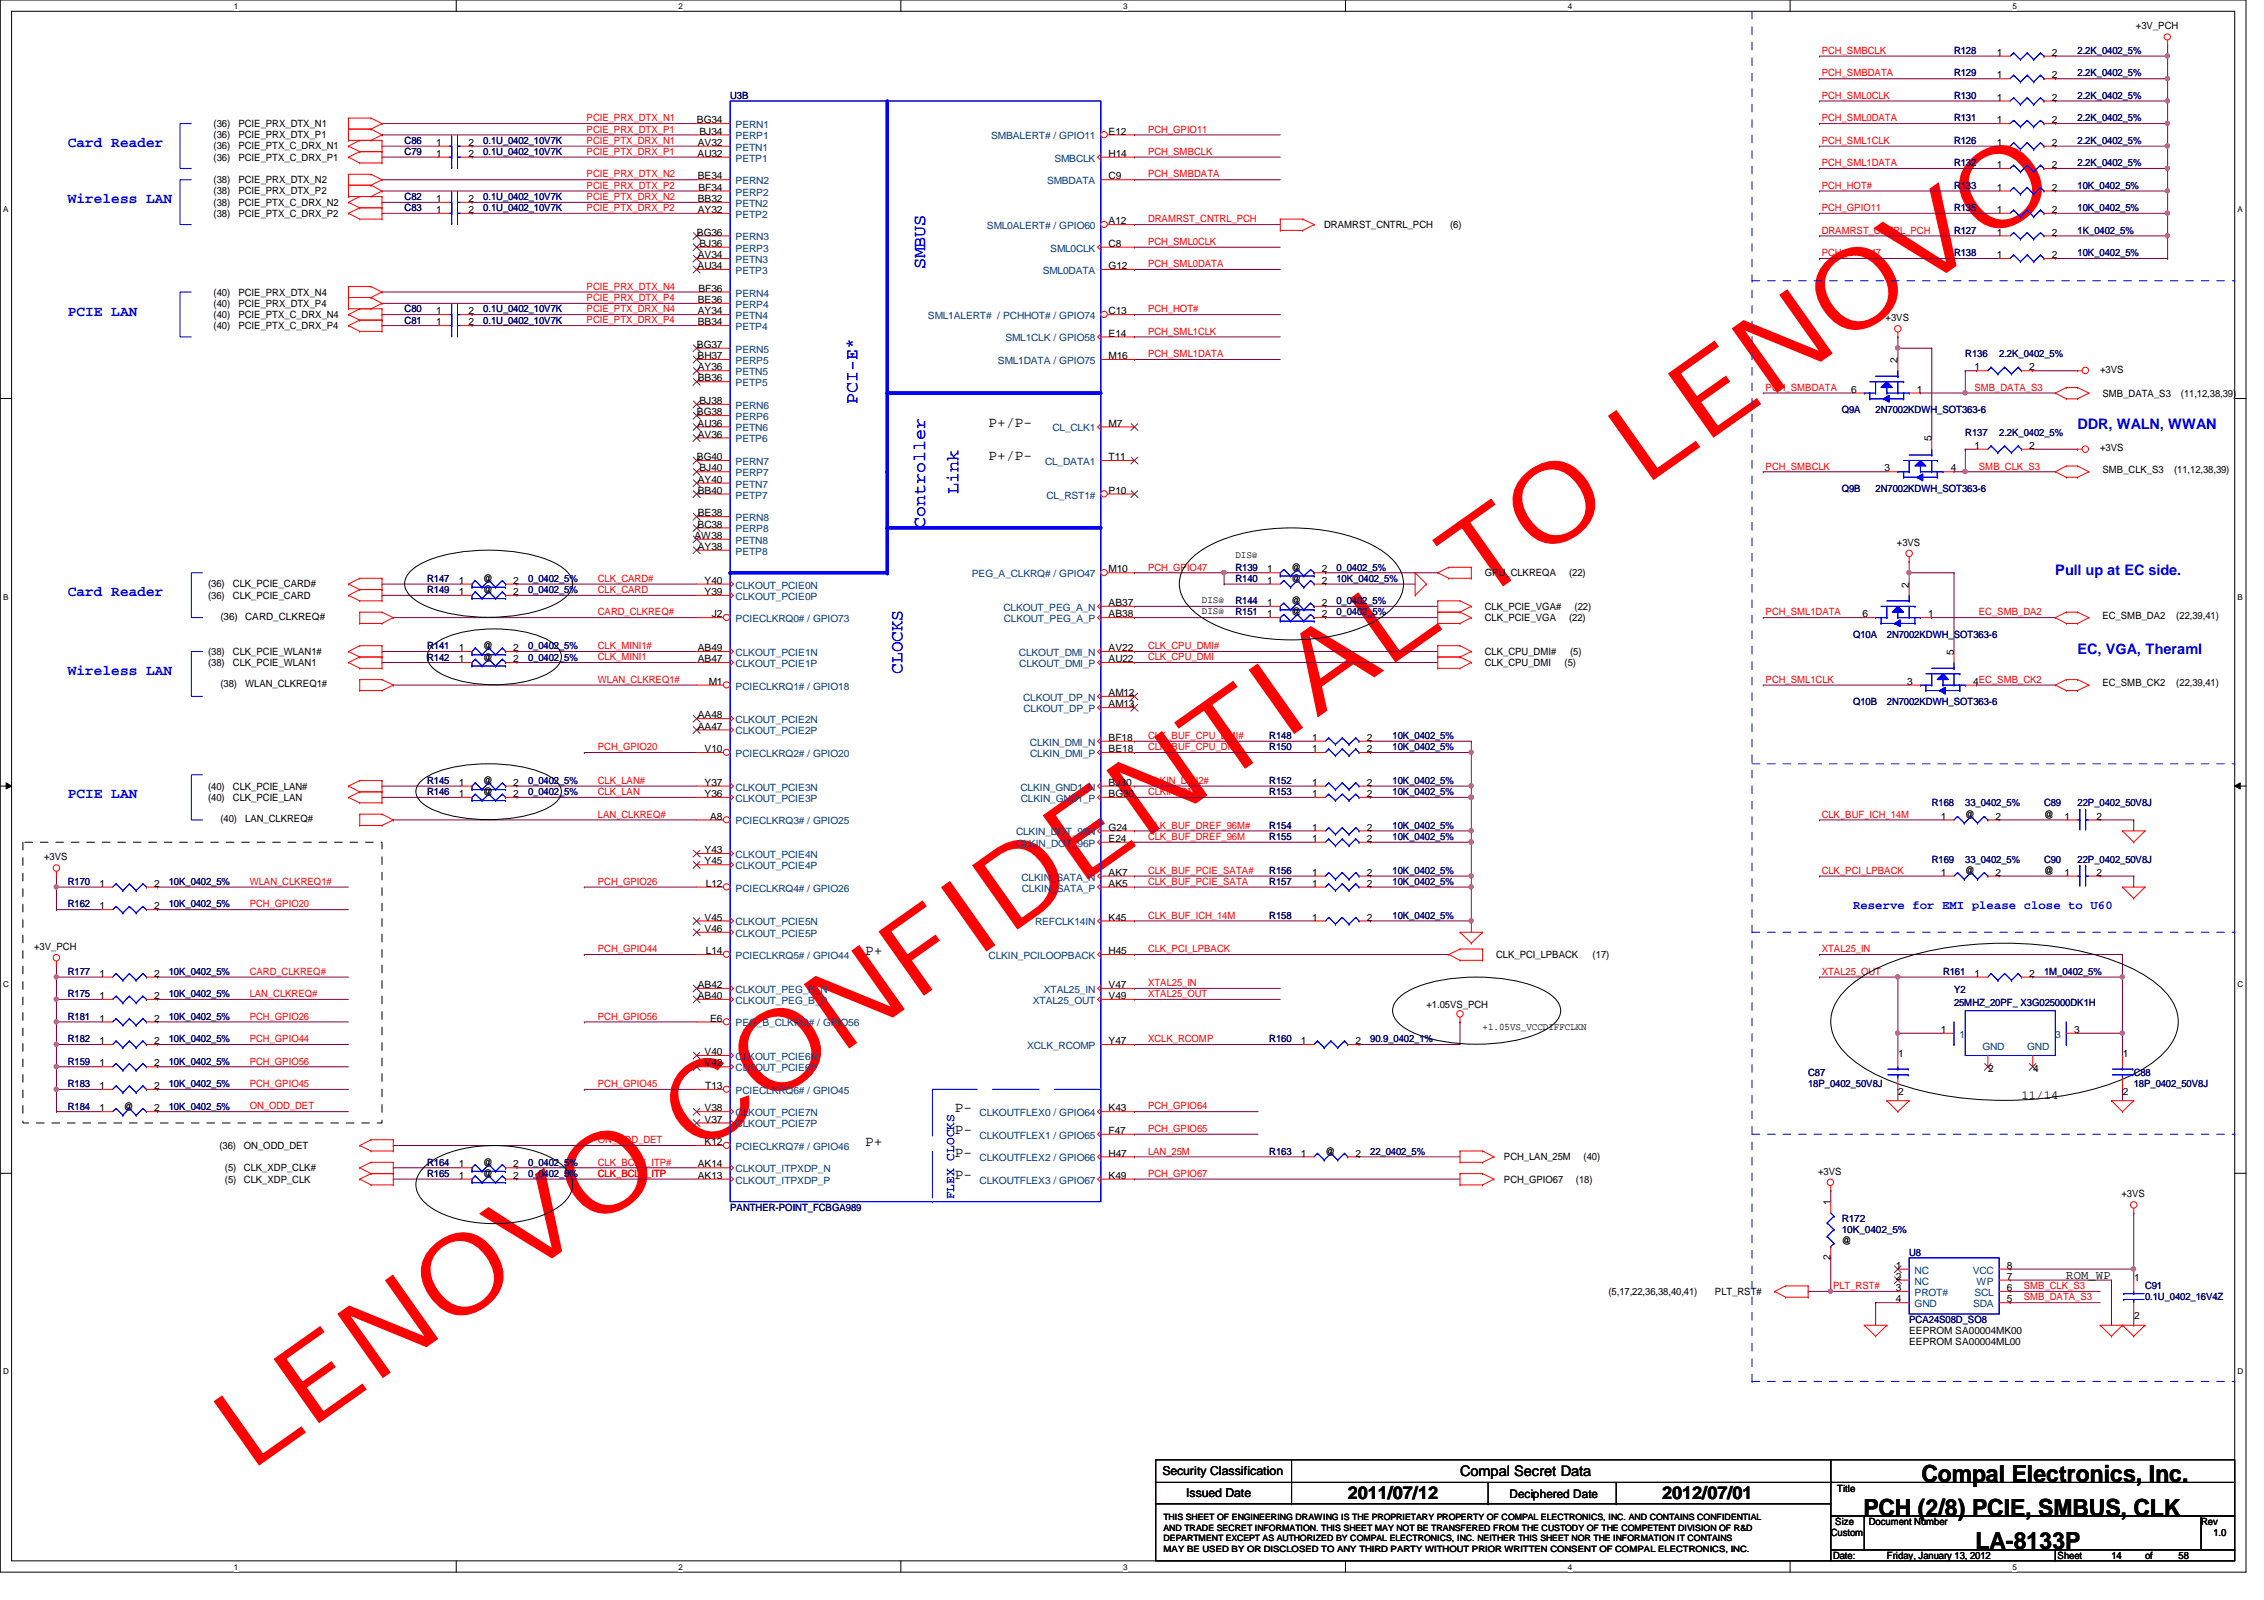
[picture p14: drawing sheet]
<svg xmlns="http://www.w3.org/2000/svg" width="297mm" height="210mm" viewBox="0 0 297 210" stroke-linecap="round" stroke-linejoin="round" font-family="sans-serif">
<defs><g id="words">
<text font-size="14.4" fill="#f00" x="32.7" y="193.1" transform="rotate(-35 32.7 193.1)">LENOVO CONFIDENTIAL TO LENOVO</text>
<g font-size="3.1">
<text x="252.1" y="194.4">Compal Electronics, Inc.</text>
<text x="244.5" y="198.8">PCH (2/8) PCIE, SMBUS, CLK</text>
<text x="259.2" y="203.2">LA-8133P</text>
</g>
<g font-size="2.3" fill="#00f">
<text x="121.4" y="35.3" transform="rotate(-90 121.4 35.3)">SMBUS</text>
<text x="112.5" y="53" transform="rotate(-90 112.5 53)">PCI-E*</text>
<text x="125.8" y="64.8" transform="rotate(-90 125.8 64.8)">Link</text>
<text x="121.4" y="69.3" transform="rotate(-90 121.4 69.3)">Controller</text>
<text x="118.4" y="88.4" transform="rotate(-90 118.4 88.4)">CLOCKS</text>
</g>
<g font-size="2.3">
<text x="176.8" y="196.6">2011/07/12</text>
<text x="218.1" y="196.6">2012/07/01</text>
</g>
<g font-size="1.9" fill="#00f">
<text x="8.9" y="19.3">Card Reader</text>
<text x="8.9" y="26.7">Wireless LAN</text>
<text x="8.9" y="41.4">PCIE LAN</text>
<text x="272.6" y="56.3">DDR, WALN, WWAN</text>
<text x="269.7" y="75.4">Pull up at EC side.</text>
<text x="8.9" y="78.2">Card Reader</text>
<text x="8.9" y="88.5">Wireless LAN</text>
<text x="272.6" y="85.8">EC, VGA, Theraml</text>
<text x="8.9" y="104.7">PCIE LAN</text>
</g>
<g font-size="1.9">
<text x="129.7" y="56">P+/P-</text>
<text x="129.7" y="60.4">P+/P-</text>
<text x="113.5" y="125.2">P+</text>
<text x="125.3" y="145.9">P-</text>
<text x="125.3" y="148.8">P-</text>
<text x="113.5" y="150.3">P+</text>
<text x="125.3" y="151.8">P-</text>
<text x="125.3" y="154.7">P-</text>
<text x="191.6" y="193.7">Compal Secret Data</text>
</g>
<g font-size="1.6" fill="#00f">
<text x="243.1" y="119.2">Reserve for EMI please close to U60</text>
<text x="125.2" y="157.4" transform="rotate(-90 125.2 157.4)">FLEX CLOCKS</text>
</g>
<g font-size="1.6">
<text x="265.2" y="144.2">11/14</text>
<text x="271.1" y="167.8">ROM_WP</text>
<text x="152.5" y="193.5">Security Classification</text>
<text x="155.6" y="196.3">Issued Date</text>
<text x="198" y="196.5">Deciphered Date</text>
</g>
<g font-size="1.3">
<text x="280.2" y="3.9">+3V_PCH</text>
<text x="262" y="10.3">1</text>
<text x="262" y="7.3">1</text>
<text x="269.2" y="10.3">2</text>
<text x="269.2" y="7.3">2</text>
<text x="28" y="16.7">(36)</text>
<text x="31.3" y="16.7">PCIE_PRX_DTX_N1</text>
<text x="91.4" y="16.2">BG34</text>
<text x="91.8" y="17.7">BJ34</text>
<text x="145.5" y="17.7">E12</text>
<text x="262" y="13.2">1</text>
<text x="262" y="16.2">1</text>
<text x="269.2" y="13.2">2</text>
<text x="269.2" y="16.2">2</text>
<text x="28" y="18.1">(36)</text>
<text x="28" y="19.6">(36)</text>
<text x="28" y="21.1">(36)</text>
<text x="31.3" y="18.1">PCIE_PRX_DTX_P1</text>
<text x="31.3" y="19.6">PCIE_PTX_C_DRX_N1</text>
<text x="31.3" y="21.1">PCIE_PTX_C_DRX_P1</text>
<text x="57.2" y="20.6">1</text>
<text x="57.2" y="19.1">1</text>
<text x="61.5" y="20.6">2</text>
<text x="61.5" y="19.1">2</text>
<text x="91.5" y="20.6">AU32</text>
<text x="91.6" y="23.5">BE34</text>
<text x="91.6" y="19.1">AV32</text>
<text x="145.5" y="20.6">H14</text>
<text x="145.5" y="23.5">C9</text>
<text x="262" y="22.1">1</text>
<text x="262" y="19.1">1</text>
<text x="269.2" y="22.1">2</text>
<text x="269.2" y="19.1">2</text>
<text x="28" y="24">(38)</text>
<text x="28" y="25.5">(38)</text>
<text x="28" y="27">(38)</text>
<text x="28" y="28.4">(38)</text>
<text x="31.3" y="24">PCIE_PRX_DTX_N2</text>
<text x="31.3" y="25.5">PCIE_PRX_DTX_P2</text>
<text x="31.3" y="27">PCIE_PTX_C_DRX_N2</text>
<text x="31.3" y="28.4">PCIE_PTX_C_DRX_P2</text>
<text x="57.2" y="27.9">1</text>
<text x="57.2" y="26.5">1</text>
<text x="61.5" y="27.9">2</text>
<text x="61.5" y="26.5">2</text>
<text x="91.6" y="26.5">BB32</text>
<text x="91.6" y="27.9">AY32</text>
<text x="91.6" y="25">BF34</text>
<text x="145.5" y="29.4">A12</text>
<text x="173.7" y="29.9">DRAMRST_CNTRL_PCH</text>
<text x="190.2" y="29.9">(6)</text>
<text x="262" y="25">1</text>
<text x="262" y="27.9">1</text>
<text x="269.2" y="25">2</text>
<text x="269.2" y="27.9">2</text>
<text x="91.4" y="30.9">BG36</text>
<text x="91.5" y="35.3">AU34</text>
<text x="91.6" y="33.9">AV34</text>
<text x="91.8" y="32.4">BJ36</text>
<text x="145.5" y="32.4">C8</text>
<text x="145.5" y="35.3">G12</text>
<text x="262" y="30.9">1</text>
<text x="262" y="33.9">1</text>
<text x="269.2" y="30.9">2</text>
<text x="269.2" y="33.9">2</text>
<text x="28" y="38.8">(40)</text>
<text x="28" y="40.2">(40)</text>
<text x="28" y="41.7">(40)</text>
<text x="31.3" y="38.8">PCIE_PRX_DTX_N4</text>
<text x="31.3" y="40.2">PCIE_PRX_DTX_P4</text>
<text x="31.3" y="41.7">PCIE_PTX_C_DRX_N4</text>
<text x="57.2" y="41.2">1</text>
<text x="61.5" y="41.2">2</text>
<text x="91.6" y="39.8">BE36</text>
<text x="91.6" y="41.2">AY34</text>
<text x="91.6" y="38.3">BF36</text>
<text x="145.5" y="41.2">C13</text>
<text x="28" y="43.2">(40)</text>
<text x="31.3" y="43.2">PCIE_PTX_C_DRX_P4</text>
<text x="57.2" y="42.7">1</text>
<text x="61.5" y="42.7">2</text>
<text x="91.4" y="45.6">BG37</text>
<text x="91.5" y="47.1">BH37</text>
<text x="91.6" y="42.7">BB34</text>
<text x="145.5" y="44.2">E14</text>
<text x="145.5" y="47.1">M16</text>
<text x="247.4" y="42.2">+3VS</text>
<text x="249" y="47.6" transform="rotate(-90 249 47.6)">2</text>
<text x="91.6" y="48.6">AY36</text>
<text x="91.6" y="50">BB36</text>
<text x="91.8" y="53">BJ38</text>
<text x="242.9" y="51.5">6</text>
<text x="251.5" y="51.5">1</text>
<text x="259.1" y="48.6">1</text>
<text x="266.2" y="48.6">2</text>
<text x="275.5" y="48.9">+3VS</text>
<text x="275.8" y="52">SMB_DATA_S3</text>
<text x="286.1" y="52">(11,12,38,39)</text>
<text x="91.4" y="54.5">BG38</text>
<text x="91.5" y="56">AU36</text>
<text x="91.6" y="57.4">AV36</text>
<text x="145.5" y="56">M7</text>
<text x="253.4" y="57.9" transform="rotate(-90 253.4 57.9)">5</text>
<text x="259.1" y="58.9">1</text>
<text x="266.2" y="58.9">2</text>
<text x="275.5" y="59.2">+3VS</text>
<text x="91.4" y="60.4">BG40</text>
<text x="91.6" y="63.3">AY40</text>
<text x="91.6" y="64.8">BB40</text>
<text x="91.8" y="61.8">BJ40</text>
<text x="145.5" y="60.4">T11</text>
<text x="145.5" y="64.8">P10</text>
<text x="247.3" y="61.8">3</text>
<text x="255.9" y="61.8">4</text>
<text x="275.8" y="62">SMB_CLK_S3</text>
<text x="285.2" y="62">(11,12,38,39)</text>
<text x="91.1" y="70.7">AW38</text>
<text x="91.5" y="69.2">BC38</text>
<text x="91.6" y="67.7">BE38</text>
<text x="248.9" y="71.6">+3VS</text>
<text x="27.3" y="77">(36)</text>
<text x="30.6" y="77">CLK_PCIE_CARD#</text>
<text x="60.2" y="76.6">1</text>
<text x="63.4" y="77.8">@</text>
<text x="63.4" y="76.3">@</text>
<text x="67.3" y="76.6">2</text>
<text x="91.6" y="72.1">AY38</text>
<text x="92.5" y="76.6">Y40</text>
<text x="145.5" y="75.1">M10</text>
<text x="162.1" y="73.2">DIS@</text>
<text x="166.2" y="76.6">1</text>
<text x="166.2" y="75.1">1</text>
<text x="169.5" y="76.3">@</text>
<text x="169.5" y="74.8">@</text>
<text x="173.4" y="76.6">2</text>
<text x="173.4" y="75.1">2</text>
<text x="194.8" y="75.6">GPU_CLKREQA</text>
<text x="205.9" y="75.6">(22)</text>
<text x="250.4" y="77.1" transform="rotate(-90 250.4 77.1)">2</text>
<text x="27.3" y="78.5">(36)</text>
<text x="28.9" y="81.3">(36)</text>
<text x="30.6" y="78.5">CLK_PCIE_CARD</text>
<text x="32.2" y="81.3">CARD_CLKREQ#</text>
<text x="60.2" y="78.1">1</text>
<text x="67.3" y="78.1">2</text>
<text x="92.5" y="78.1">Y39</text>
<text x="93.4" y="81">J2</text>
<text x="145.5" y="79.5">AB37</text>
<text x="145.5" y="81">AB38</text>
<text x="157.7" y="80.6">DIS@</text>
<text x="157.7" y="79.2">DIS@</text>
<text x="166.2" y="79.5">1</text>
<text x="166.2" y="81">1</text>
<text x="169.5" y="79.3">@</text>
<text x="169.5" y="80.7">@</text>
<text x="173.4" y="79.5">2</text>
<text x="173.4" y="81">2</text>
<text x="194.8" y="81.5">CLK_PCIE_VGA</text>
<text x="194.8" y="80">CLK_PCIE_VGA#</text>
<text x="205.9" y="81.5">(22)</text>
<text x="206.6" y="80">(22)</text>
<text x="244.3" y="81">6</text>
<text x="253" y="81">1</text>
<text x="275.8" y="81.2">EC_SMB_DA2</text>
<text x="285.5" y="81.2">(22,39,41)</text>
<text x="27.3" y="85.9">(38)</text>
<text x="27.3" y="87.4">(38)</text>
<text x="30.6" y="85.9">CLK_PCIE_WLAN1#</text>
<text x="30.6" y="87.4">CLK_PCIE_WLAN1</text>
<text x="60.2" y="85.4">1</text>
<text x="60.2" y="86.9">1</text>
<text x="63.4" y="85.2">@</text>
<text x="63.4" y="86.7">@</text>
<text x="67.3" y="85.4">2</text>
<text x="67.3" y="86.9">2</text>
<text x="91.6" y="85.4">AB49</text>
<text x="91.6" y="86.9">AB47</text>
<text x="93" y="89.8">M1</text>
<text x="145.5" y="85.4">AV22</text>
<text x="145.5" y="86.9">AU22</text>
<text x="194.8" y="85.9">CLK_CPU_DMI#</text>
<text x="194.8" y="87.4">CLK_CPU_DMI</text>
<text x="205.3" y="87.4">(5)</text>
<text x="206" y="85.9">(5)</text>
<text x="250.2" y="89.8">3</text>
<text x="256.3" y="85.9" transform="rotate(-90 256.3 85.9)">5</text>
<text x="258.9" y="89.8">4EC_SMB_CK2</text>
<text x="28.9" y="90.2">(38)</text>
<text x="32.2" y="90.2">WLAN_CLKREQ1#</text>
<text x="91.6" y="94.2">AA48</text>
<text x="91.6" y="95.7">AA47</text>
<text x="145.5" y="92.8">AM13</text>
<text x="145.5" y="91.3">AM12</text>
<text x="275.8" y="90">EC_SMB_CK2</text>
<text x="285.5" y="90">(22,39,41)</text>
<text x="92.5" y="98.7">V10</text>
<text x="145.5" y="97.2">BF18</text>
<text x="145.5" y="98.7">BE18</text>
<text x="172.2" y="98.7">1</text>
<text x="172.2" y="97.2">1</text>
<text x="179.3" y="98.7">2</text>
<text x="179.3" y="97.2">2</text>
<text x="27.3" y="103.6">(40)</text>
<text x="27.3" y="105.1">(40)</text>
<text x="28.9" y="107.9">(40)</text>
<text x="30.6" y="103.6">CLK_PCIE_LAN#</text>
<text x="30.6" y="105.1">CLK_PCIE_LAN</text>
<text x="32.2" y="107.9">LAN_CLKREQ#</text>
<text x="60.2" y="103.1">1</text>
<text x="60.2" y="104.6">1</text>
<text x="63.4" y="102.8">@</text>
<text x="63.4" y="104.3">@</text>
<text x="67.3" y="103.1">2</text>
<text x="67.3" y="104.6">2</text>
<text x="92.5" y="103.1">Y37</text>
<text x="92.5" y="104.6">Y36</text>
<text x="93.2" y="107.5">A8</text>
<text x="145.5" y="103.1">BJ30</text>
<text x="145.5" y="104.6">BG30</text>
<text x="172.2" y="104.6">1</text>
<text x="172.2" y="103.1">1</text>
<text x="179.3" y="104.6">2</text>
<text x="179.3" y="103.1">2</text>
<text x="254.6" y="107.5">1</text>
<text x="257.8" y="107.3">@</text>
<text x="261.8" y="107.5">2</text>
<text x="268.2" y="107.3">@</text>
<text x="270.8" y="107.5">1</text>
<text x="275.1" y="107.5">2</text>
<text x="5.8" y="112.9">+3VS</text>
<text x="92.5" y="111.9">Y43</text>
<text x="92.5" y="113.4">Y45</text>
<text x="145.5" y="109">G24</text>
<text x="145.5" y="110.4">E24</text>
<text x="172.2" y="109">1</text>
<text x="172.2" y="110.4">1</text>
<text x="179.3" y="109">2</text>
<text x="179.3" y="110.4">2</text>
<text x="13" y="119.3">1</text>
<text x="13" y="116.3">1</text>
<text x="20.2" y="119.3">2</text>
<text x="20.2" y="116.3">2</text>
<text x="92.6" y="116.3">L12</text>
<text x="145.5" y="114.9">AK7</text>
<text x="145.5" y="116.3">AK5</text>
<text x="172.2" y="114.9">1</text>
<text x="172.2" y="116.3">1</text>
<text x="179.3" y="114.9">2</text>
<text x="179.3" y="116.3">2</text>
<text x="254.6" y="114.9">1</text>
<text x="257.8" y="114.6">@</text>
<text x="261.8" y="114.9">2</text>
<text x="268.2" y="114.6">@</text>
<text x="270.8" y="114.9">1</text>
<text x="275.1" y="114.9">2</text>
<text x="4.5" y="124.6">+3V_PCH</text>
<text x="92.5" y="120.8">V45</text>
<text x="92.5" y="122.3">V46</text>
<text x="92.6" y="125.2">L14</text>
<text x="145.5" y="120.8">K45</text>
<text x="145.5" y="125.2">H45</text>
<text x="172.2" y="120.8">1</text>
<text x="179.3" y="120.8">2</text>
<text x="196.3" y="125.7">CLK_PCI_LPBACK</text>
<text x="209" y="125.7">(17)</text>
<text x="13" y="131.1">1</text>
<text x="13" y="128.1">1</text>
<text x="20.2" y="131.1">2</text>
<text x="20.2" y="128.1">2</text>
<text x="91.6" y="131.1">AB40</text>
<text x="91.6" y="129.6">AB42</text>
<text x="145.5" y="129.6">V47</text>
<text x="145.5" y="131.1">V49</text>
<text x="259.1" y="128.1">1</text>
<text x="266.2" y="128.1">2</text>
<text x="13" y="134">1</text>
<text x="13" y="137">1</text>
<text x="20.2" y="134">2</text>
<text x="20.2" y="137">2</text>
<text x="93.2" y="134">E6</text>
<text x="145.5" y="137">Y47</text>
<text x="170.7" y="137">1</text>
<text x="177.8" y="137">2</text>
<text x="187.2" y="132.3">+1.05VS_PCH</text>
<text x="194.5" y="135.1">+1.05VS_VCCDIFFCLKN</text>
<text x="254.6" y="135.5">1</text>
<text x="272.1" y="135.5">3</text>
<text x="13" y="139.9">1</text>
<text x="13" y="142.9">1</text>
<text x="20.2" y="139.9">2</text>
<text x="20.2" y="142.9">2</text>
<text x="92.5" y="138.4">V40</text>
<text x="92.5" y="139.9">V42</text>
<text x="92.5" y="142.9">T13</text>
<text x="249" y="138.6">1</text>
<text x="249" y="143.6">2</text>
<text x="260.9" y="140.7">2</text>
<text x="266.7" y="140.7">4</text>
<text x="278.5" y="138.6">1</text>
<text x="278.5" y="143.6">2</text>
<text x="13" y="145.8">1</text>
<text x="16.3" y="145.6">@</text>
<text x="20.2" y="145.8">2</text>
<text x="92.5" y="145.8">V38</text>
<text x="92.5" y="147.3">V37</text>
<text x="145.5" y="145.8">K43</text>
<text x="145.5" y="148.8">F47</text>
<text x="28.8" y="150.7">(36)</text>
<text x="29.5" y="153.7">(5)</text>
<text x="29.5" y="155.2">(5)</text>
<text x="32" y="153.7">CLK_XDP_CLK#</text>
<text x="32" y="155.2">CLK_XDP_CLK</text>
<text x="32" y="150.7">ON_ODD_DET</text>
<text x="60.2" y="153.2">1</text>
<text x="60.2" y="154.6">1</text>
<text x="63.4" y="153">@</text>
<text x="63.4" y="154.4">@</text>
<text x="67.3" y="153.2">2</text>
<text x="67.3" y="154.6">2</text>
<text x="91.6" y="153.2">AK14</text>
<text x="91.6" y="154.6">AK13</text>
<text x="92.5" y="150.2">K12</text>
<text x="145.5" y="151.7">H47</text>
<text x="145.5" y="154.6">K49</text>
<text x="170.7" y="151.7">1</text>
<text x="173.9" y="151.5">@</text>
<text x="177.8" y="151.7">2</text>
<text x="197.3" y="152.2">PCH_LAN_25M</text>
<text x="197.3" y="155.2">PCH_GPIO67</text>
<text x="206.8" y="155.2">(18)</text>
<text x="207.8" y="152.2">(40)</text>
<text x="238.5" y="154.1">+3VS</text>
<text x="240.2" y="158.1" transform="rotate(-90 240.2 158.1)">1</text>
<text x="278.3" y="157.1">+3VS</text>
<text x="240.2" y="165.3" transform="rotate(-90 240.2 165.3)">2</text>
<text x="241.6" y="163.2">@</text>
<text x="248.7" y="166.5">1</text>
<text x="248.7" y="167.9">2</text>
<text x="263.3" y="166.5">8</text>
<text x="263.3" y="167.9">7</text>
<text x="211" y="169.9">(5,17,22,36,38,40,41)</text>
<text x="225" y="169.9">PLT_RST#</text>
<text x="248.7" y="169.4">3</text>
<text x="248.7" y="170.9">4</text>
<text x="263.3" y="170.9">5</text>
<text x="263.3" y="169.4">6</text>
<text x="280" y="168.1">1</text>
<text x="280" y="173.1">2</text>
<text x="250.5" y="175">EEPROM SA00004MK00</text>
<text x="250.5" y="176.5">EEPROM SA00004ML00</text>
<text x="241" y="195.8">Title</text>
<text x="240.2" y="201.5">Custom</text>
<text x="240.8" y="200.1">Size</text>
<text x="245.2" y="200.1">Document Number</text>
<text x="288.8" y="200.1">Rev</text>
<text x="290.4" y="201.5">1.0</text>
<text x="240.5" y="204.5">Date:</text>
<text x="247.6" y="204.5">Friday, January 13, 2012</text>
<text x="270" y="204.5">Sheet</text>
<text x="277" y="204.5">14</text>
<text x="281.4" y="204.5">of</text>
<text x="285.8" y="204.5">58</text>
</g>
<g font-size="1.3" fill="#f00">
<text x="239" y="7.1">PCH_SMBCLK</text>
<text x="239" y="10">PCH_SMBDATA</text>
<text x="77" y="17.4">PCIE_PRX_DTX_P1</text>
<text x="77" y="15.9">PCIE_PRX_DTX_N1</text>
<text x="150.6" y="17.4">PCH_GPIO11</text>
<text x="239" y="13">PCH_SML0CLK</text>
<text x="239" y="15.9">PCH_SML0DATA</text>
<text x="77" y="18.9">PCIE_PTX_DRX_N1</text>
<text x="77" y="20.3">PCIE_PTX_DRX_P1</text>
<text x="77" y="23.3">PCIE_PRX_DTX_N2</text>
<text x="150.6" y="20.3">PCH_SMBCLK</text>
<text x="150.6" y="23.3">PCH_SMBDATA</text>
<text x="239" y="18.9">PCH_SML1CLK</text>
<text x="239" y="21.8">PCH_SML1DATA</text>
<text x="77" y="26.2">PCIE_PTX_DRX_N2</text>
<text x="77" y="24.8">PCIE_PRX_DTX_P2</text>
<text x="77" y="27.7">PCIE_PTX_DRX_P2</text>
<text x="150.6" y="29.2">DRAMRST_CNTRL_PCH</text>
<text x="239" y="27.7">PCH_GPIO11</text>
<text x="239" y="24.8">PCH_HOT#</text>
<text x="150.6" y="32.1">PCH_SML0CLK</text>
<text x="150.6" y="35.1">PCH_SML0DATA</text>
<text x="239" y="30.6">DRAMRST_CNTRL_PCH</text>
<text x="239" y="33.6">PCH_GPIO47</text>
<text x="77" y="41">PCIE_PTX_DRX_N4</text>
<text x="77" y="39.5">PCIE_PRX_DTX_P4</text>
<text x="77" y="38">PCIE_PRX_DTX_N4</text>
<text x="150.6" y="41">PCH_HOT#</text>
<text x="77" y="42.4">PCIE_PTX_DRX_P4</text>
<text x="150.6" y="43.9">PCH_SML1CLK</text>
<text x="150.6" y="46.9">PCH_SML1DATA</text>
<text x="231.6" y="51.3">PCH_SMBDATA</text>
<text x="259" y="51.3">SMB_DATA_S3</text>
<text x="231.6" y="61.6">PCH_SMBCLK</text>
<text x="259.6" y="61.6">SMB_CLK_S3</text>
<text x="78.4" y="77.8">CLK_CARD</text>
<text x="78.4" y="76.3">CLK_CARD#</text>
<text x="150.6" y="74.8">PCH_GPIO47</text>
<text x="78.4" y="80.7">CARD_CLKREQ#</text>
<text x="231.6" y="80.7">PCH_SML1DATA</text>
<text x="259.6" y="80.7">EC_SMB_DA2</text>
<text x="78.4" y="89.6">WLAN_CLKREQ1#</text>
<text x="78.4" y="86.6">CLK_MINI1</text>
<text x="78.4" y="85.2">CLK_MINI1#</text>
<text x="150.6" y="86.6">CLK_CPU_DMI</text>
<text x="150.6" y="85.2">CLK_CPU_DMI#</text>
<text x="231.6" y="89.6">PCH_SML1CLK</text>
<text x="78.4" y="98.4">PCH_GPIO20</text>
<text x="150.6" y="98.4">CLK_BUF_CPU_DMI</text>
<text x="150.6" y="96.9">CLK_BUF_CPU_DMI#</text>
<text x="78.4" y="104.3">CLK_LAN</text>
<text x="78.4" y="102.8">CLK_LAN#</text>
<text x="78.4" y="107.3">LAN_CLKREQ#</text>
<text x="150.6" y="102.8">CLKIN_DMI2#</text>
<text x="150.6" y="104.3">CLKIN_DMI2</text>
<text x="239" y="107.3">CLK_BUF_ICH_14M</text>
<text x="150.6" y="110.2">CLK_BUF_DREF_96M</text>
<text x="150.6" y="108.7">CLK_BUF_DREF_96M#</text>
<text x="32.8" y="116.1">WLAN_CLKREQ1#</text>
<text x="32.8" y="119">PCH_GPIO20</text>
<text x="78.4" y="116.1">PCH_GPIO26</text>
<text x="150.6" y="116.1">CLK_BUF_PCIE_SATA</text>
<text x="150.6" y="114.6">CLK_BUF_PCIE_SATA#</text>
<text x="239" y="114.6">CLK_PCI_LPBACK</text>
<text x="78.4" y="124.9">PCH_GPIO44</text>
<text x="150.6" y="120.5">CLK_BUF_ICH_14M</text>
<text x="150.6" y="124.9">CLK_PCI_LPBACK</text>
<text x="239" y="124.9">XTAL25_IN</text>
<text x="32.8" y="130.8">LAN_CLKREQ#</text>
<text x="32.8" y="127.9">CARD_CLKREQ#</text>
<text x="150.6" y="129.4">XTAL25_IN</text>
<text x="150.6" y="130.8">XTAL25_OUT</text>
<text x="239" y="127.9">XTAL25_OUT</text>
<text x="32.8" y="133.8">PCH_GPIO26</text>
<text x="32.8" y="136.7">PCH_GPIO44</text>
<text x="78.4" y="133.8">PCH_GPIO56</text>
<text x="150.6" y="136.7">XCLK_RCOMP</text>
<text x="32.8" y="139.7">PCH_GPIO56</text>
<text x="32.8" y="142.6">PCH_GPIO45</text>
<text x="78.4" y="142.6">PCH_GPIO45</text>
<text x="32.8" y="145.5">ON_ODD_DET</text>
<text x="78.4" y="150">ON_ODD_DET</text>
<text x="150.6" y="145.5">PCH_GPIO64</text>
<text x="150.6" y="148.5">PCH_GPIO65</text>
<text x="78.4" y="152.9">CLK_BCLK_ITP#</text>
<text x="78.4" y="154.4">CLK_BCLK_ITP</text>
<text x="150.6" y="151.5">LAN_25M</text>
<text x="150.6" y="154.4">PCH_GPIO67</text>
<text x="240.5" y="169.1">PLT_RST#</text>
<text x="265.5" y="169.1">SMB_CLK_S3</text>
<text x="265.5" y="170.6">SMB_DATA_S3</text>
</g>
<g font-size="1.3" fill="#000080">
<text x="256.4" y="10">R129</text>
<text x="256.4" y="7.1">R128</text>
<text x="272.6" y="10">2.2K_0402_5%</text>
<text x="272.6" y="7.1">2.2K_0402_5%</text>
<text x="95.8" y="13">U3B</text>
<text x="256.4" y="13">R130</text>
<text x="256.4" y="15.9">R131</text>
<text x="272.6" y="13">2.2K_0402_5%</text>
<text x="272.6" y="15.9">2.2K_0402_5%</text>
<text x="53.1" y="20.4">C79</text>
<text x="53.1" y="18.9">C86</text>
<text x="63.4" y="20.4">0.1U_0402_10V7K</text>
<text x="63.4" y="18.9">0.1U_0402_10V7K</text>
<text x="256.4" y="21.8">R132</text>
<text x="256.4" y="18.9">R126</text>
<text x="272.6" y="21.8">2.2K_0402_5%</text>
<text x="272.6" y="18.9">2.2K_0402_5%</text>
<text x="53.1" y="27.7">C83</text>
<text x="53.1" y="26.2">C82</text>
<text x="63.4" y="27.7">0.1U_0402_10V7K</text>
<text x="63.4" y="26.2">0.1U_0402_10V7K</text>
<text x="256.4" y="24.8">R133</text>
<text x="256.4" y="27.7">R135</text>
<text x="272.6" y="24.8">10K_0402_5%</text>
<text x="272.6" y="27.7">10K_0402_5%</text>
<text x="256.4" y="30.6">R127</text>
<text x="256.4" y="33.6">R138</text>
<text x="272.6" y="30.6">1K_0402_5%</text>
<text x="272.6" y="33.6">10K_0402_5%</text>
<text x="53.1" y="41">C80</text>
<text x="63.4" y="41">0.1U_0402_10V7K</text>
<text x="53.1" y="42.5">C81</text>
<text x="63.4" y="42.5">0.1U_0402_10V7K</text>
<text x="257.8" y="46.9">R136</text>
<text x="262.3" y="46.9">2.2K_0402_5%</text>
<text x="241.6" y="54.2">Q9A</text>
<text x="246.1" y="54.2">2N7002KDWH_SOT363-6</text>
<text x="257.8" y="57.2">R137</text>
<text x="262.3" y="57.2">2.2K_0402_5%</text>
<text x="241.6" y="64.6">Q9B</text>
<text x="246.1" y="64.6">2N7002KDWH_SOT363-6</text>
<text x="56" y="77.8">R149</text>
<text x="56" y="76.3">R147</text>
<text x="69.3" y="77.8">0_0402_5%</text>
<text x="69.3" y="76.3">0_0402_5%</text>
<text x="162.1" y="76.3">R140</text>
<text x="162.1" y="74.8">R139</text>
<text x="175.3" y="76.3">10K_0402_5%</text>
<text x="175.3" y="74.8">0_0402_5%</text>
<text x="162.1" y="79.3">R144</text>
<text x="162.1" y="80.7">R151</text>
<text x="175.3" y="79.3">0_0402_5%</text>
<text x="175.3" y="80.7">0_0402_5%</text>
<text x="243.1" y="83.7">Q10A</text>
<text x="247.6" y="83.7">2N7002KDWH_SOT363-6</text>
<text x="56" y="85.2">R141</text>
<text x="56" y="86.7">R142</text>
<text x="69.3" y="85.2">0_0402_5%</text>
<text x="69.3" y="86.7">0_0402_5%</text>
<text x="243.1" y="92.5">Q10B</text>
<text x="247.6" y="92.5">2N7002KDWH_SOT363-6</text>
<text x="166.5" y="98.4">R150</text>
<text x="166.5" y="96.9">R148</text>
<text x="182.7" y="98.4">10K_0402_5%</text>
<text x="182.7" y="96.9">10K_0402_5%</text>
<text x="56" y="102.8">R145</text>
<text x="56" y="104.3">R146</text>
<text x="69.3" y="102.8">0_0402_5%</text>
<text x="69.3" y="104.3">0_0402_5%</text>
<text x="166.5" y="104.3">R153</text>
<text x="166.5" y="102.8">R152</text>
<text x="182.7" y="104.3">10K_0402_5%</text>
<text x="182.7" y="102.8">10K_0402_5%</text>
<text x="253.4" y="105.8">R168</text>
<text x="257.8" y="105.8">33_0402_5%</text>
<text x="268.2" y="105.8">C89</text>
<text x="272.6" y="105.8">22P_0402_50V8J</text>
<text x="166.5" y="108.8">R154</text>
<text x="166.5" y="110.2">R155</text>
<text x="182.7" y="108.8">10K_0402_5%</text>
<text x="182.7" y="110.2">10K_0402_5%</text>
<text x="253.4" y="113.2">R169</text>
<text x="257.8" y="113.2">33_0402_5%</text>
<text x="268.2" y="113.2">C90</text>
<text x="272.6" y="113.2">22P_0402_50V8J</text>
<text x="8.9" y="119">R162</text>
<text x="8.9" y="116.1">R170</text>
<text x="22.1" y="119">10K_0402_5%</text>
<text x="22.1" y="116.1">10K_0402_5%</text>
<text x="166.5" y="114.6">R156</text>
<text x="166.5" y="116.1">R157</text>
<text x="182.7" y="114.6">10K_0402_5%</text>
<text x="182.7" y="116.1">10K_0402_5%</text>
<text x="166.5" y="120.5">R158</text>
<text x="182.7" y="120.5">10K_0402_5%</text>
<text x="8.9" y="130.9">R175</text>
<text x="8.9" y="127.9">R177</text>
<text x="22.1" y="130.9">10K_0402_5%</text>
<text x="22.1" y="127.9">10K_0402_5%</text>
<text x="254.9" y="127.9">R161</text>
<text x="256.4" y="130.3">Y2</text>
<text x="256.4" y="132">25MHZ_20PF_ X3G025000DK1H</text>
<text x="268.2" y="127.9">1M_0402_5%</text>
<text x="8.9" y="133.8">R181</text>
<text x="8.9" y="136.7">R182</text>
<text x="22.1" y="133.8">10K_0402_5%</text>
<text x="22.1" y="136.7">10K_0402_5%</text>
<text x="166.5" y="136.7">R160</text>
<text x="179.8" y="136.7">90.9_0402_1%</text>
<text x="8.9" y="139.7">R159</text>
<text x="8.9" y="142.6">R183</text>
<text x="22.1" y="139.7">10K_0402_5%</text>
<text x="22.1" y="142.6">10K_0402_5%</text>
<text x="237.2" y="141.1">C87</text>
<text x="237.2" y="142.6">18P_0402_50V8J</text>
<text x="279.9" y="141.1">C88</text>
<text x="279.9" y="142.6">18P_0402_50V8J</text>
<text x="8.9" y="145.6">R184</text>
<text x="22.1" y="145.6">10K_0402_5%</text>
<text x="56" y="153">R164</text>
<text x="56" y="154.4">R165</text>
<text x="69.3" y="153">0_0402_5%</text>
<text x="69.3" y="154.4">0_0402_5%</text>
<text x="166.5" y="151.5">R163</text>
<text x="179.8" y="151.5">22_0402_5%</text>
<text x="95.8" y="158.8">PANTHER-POINT_FCBGA989</text>
<text x="241.6" y="160.3">R172</text>
<text x="241.6" y="161.8">10K_0402_5%</text>
<text x="250.5" y="164.7">U8</text>
<text x="250.5" y="173.6">PCA24S08D_SO8</text>
<text x="281.4" y="169.1">C91</text>
<text x="281.4" y="170.6">0.1U_0402_16V4Z</text>
</g>
<g font-size="1.3" fill="#004080">
<text x="96.5" y="16.8">PERN1</text>
<text x="96.5" y="18.3">PERP1</text>
<text x="96.5" y="19.8">PETN1</text>
<text x="96.5" y="21.2">PETP1</text>
<text x="130" y="18.3">SMBALERT# / GPIO11</text>
<text x="138.3" y="21.2">SMBCLK</text>
<text x="96.5" y="24.2">PERN2</text>
<text x="96.5" y="25.7">PERP2</text>
<text x="96.5" y="27.1">PETN2</text>
<text x="96.5" y="28.6">PETP2</text>
<text x="137.4" y="24.2">SMBDATA</text>
<text x="96.5" y="31.5">PERN3</text>
<text x="96.5" y="33">PERP3</text>
<text x="96.5" y="34.5">PETN3</text>
<text x="96.5" y="35.9">PETP3</text>
<text x="129.5" y="30.1">SML0ALERT# / GPIO60</text>
<text x="136.8" y="35.9">SML0DATA</text>
<text x="137.8" y="33">SML0CLK</text>
<text x="96.5" y="38.9">PERN4</text>
<text x="96.5" y="40.4">PERP4</text>
<text x="96.5" y="41.9">PETN4</text>
<text x="121.7" y="41.9">SML1ALERT# / PCHHOT# / GPIO74</text>
<text x="96.5" y="46.3">PERN5</text>
<text x="96.5" y="47.8">PERP5</text>
<text x="96.5" y="43.3">PETP4</text>
<text x="130.9" y="47.8">SML1DATA / GPIO75</text>
<text x="131.9" y="44.8">SML1CLK / GPIO58</text>
<text x="96.5" y="53.6">PERN6</text>
<text x="96.5" y="49.2">PETN5</text>
<text x="96.5" y="50.7">PETP5</text>
<text x="96.5" y="55.1">PERP6</text>
<text x="96.5" y="56.6">PETN6</text>
<text x="96.5" y="58">PETP6</text>
<text x="138.1" y="56.6">CL_CLK1</text>
<text x="96.5" y="61">PERN7</text>
<text x="96.5" y="62.5">PERP7</text>
<text x="96.5" y="64">PETN7</text>
<text x="96.5" y="65.4">PETP7</text>
<text x="137.1" y="61">CL_DATA1</text>
<text x="137.3" y="65.4">CL_RST1#</text>
<text x="96.5" y="68.4">PERN8</text>
<text x="96.5" y="69.8">PERP8</text>
<text x="96.5" y="71.3">PETN8</text>
<text x="96.5" y="72.8">PETP8</text>
<text x="96.5" y="77.2">CLKOUT_PCIE0N</text>
<text x="127.5" y="75.7">PEG_A_CLKRQ# / GPIO47</text>
<text x="96.5" y="78.7">CLKOUT_PCIE0P</text>
<text x="96.5" y="81.6">PCIECLKRQ0# / GPIO73</text>
<text x="131.7" y="80.1">CLKOUT_PEG_A_N</text>
<text x="131.7" y="81.6">CLKOUT_PEG_A_P</text>
<text x="96.5" y="86.1">CLKOUT_PCIE1N</text>
<text x="96.5" y="87.5">CLKOUT_PCIE1P</text>
<text x="133.7" y="86.1">CLKOUT_DMI_N</text>
<text x="133.7" y="87.5">CLKOUT_DMI_P</text>
<text x="96.5" y="94.9">CLKOUT_PCIE2N</text>
<text x="96.5" y="90.5">PCIECLKRQ1# / GPIO18</text>
<text x="134.2" y="91.9">CLKOUT_DP_N</text>
<text x="134.3" y="93.4">CLKOUT_DP_P</text>
<text x="96.5" y="96.4">CLKOUT_PCIE2P</text>
<text x="96.5" y="99.3">PCIECLKRQ2# / GPIO20</text>
<text x="135.1" y="97.8">CLKIN_DMI_N</text>
<text x="135.2" y="99.3">CLKIN_DMI_P</text>
<text x="96.5" y="103.7">CLKOUT_PCIE3N</text>
<text x="96.5" y="105.2">CLKOUT_PCIE3P</text>
<text x="133.9" y="103.7">CLKIN_GND1_N</text>
<text x="133.9" y="105.2">CLKIN_GND1_P</text>
<text x="96.5" y="112.6">CLKOUT_PCIE4N</text>
<text x="96.5" y="108.2">PCIECLKRQ3# / GPIO25</text>
<text x="133.3" y="109.6">CLKIN_DOT_96N</text>
<text x="133.3" y="111.1">CLKIN_DOT_96P</text>
<text x="96.5" y="114">CLKOUT_PCIE4P</text>
<text x="96.5" y="117">PCIECLKRQ4# / GPIO26</text>
<text x="134" y="115.5">CLKIN_SATA_N</text>
<text x="134.1" y="117">CLKIN_SATA_P</text>
<text x="96.5" y="121.4">CLKOUT_PCIE5N</text>
<text x="96.5" y="122.9">CLKOUT_PCIE5P</text>
<text x="96.5" y="125.8">PCIECLKRQ5# / GPIO44</text>
<text x="129.7" y="125.8">CLKIN_PCILOOPBACK</text>
<text x="135.8" y="121.4">REFCLK14IN</text>
<text x="96.5" y="131.7">CLKOUT_PEG_B_P</text>
<text x="96.5" y="130.3">CLKOUT_PEG_B_N</text>
<text x="135.5" y="131.7">XTAL25_OUT</text>
<text x="136.9" y="130.3">XTAL25_IN</text>
<text x="96.5" y="134.7">PEG_B_CLKRQ# / GPIO56</text>
<text x="134.7" y="137.6">XCLK_RCOMP</text>
<text x="257.1" y="136.1">1</text>
<text x="260.1" y="137.7">GND</text>
<text x="266" y="137.7">GND</text>
<text x="269.7" y="136.1">3</text>
<text x="96.5" y="139.1">CLKOUT_PCIE6N</text>
<text x="96.5" y="140.5">CLKOUT_PCIE6P</text>
<text x="96.5" y="143.5">PCIECLKRQ6# / GPIO45</text>
<text x="96.5" y="146.4">CLKOUT_PCIE7N</text>
<text x="96.5" y="147.9">CLKOUT_PCIE7P</text>
<text x="128.5" y="146.4">CLKOUTFLEX0 / GPIO64</text>
<text x="128.5" y="149.4">CLKOUTFLEX1 / GPIO65</text>
<text x="96.5" y="150.9">PCIECLKRQ7# / GPIO46</text>
<text x="96.5" y="153.8">CLKOUT_ITPXDP_N</text>
<text x="96.5" y="155.3">CLKOUT_ITPXDP_P</text>
<text x="128.5" y="152.4">CLKOUTFLEX2 / GPIO66</text>
<text x="128.5" y="155.3">CLKOUTFLEX3 / GPIO67</text>
<text x="251.2" y="167.1">NC</text>
<text x="258.8" y="167.1">VCC</text>
<text x="251.2" y="168.5">NC</text>
<text x="251.2" y="170">PROT#</text>
<text x="251.2" y="171.5">GND</text>
<text x="258.9" y="171.5">SDA</text>
<text x="259" y="170">SCL</text>
<text x="259.3" y="168.5">WP</text>
</g>
<g font-size="1.1">
<text x="30.7" y="1.1">1</text>
<text x="89" y="1.1">2</text>
<text x="147.4" y="1.1">3</text>
<text x="205.7" y="1.1">4</text>
<text x="264" y="1.1">5</text>
<text x=".4" y="27.9">A</text>
<text x="293.6" y="27.9">A</text>
<text x=".4" y="78.7">B</text>
<text x="293.6" y="78.7">B</text>
<text x=".4" y="129.5">C</text>
<text x="293.6" y="129.5">C</text>
<text x=".4" y="180.3">D</text>
<text x="293.6" y="180.3">D</text>
<text x="152.7" y="202.2">DEPARTMENT EXCEPT AS AUTHORIZED BY COMPAL ELECTRONICS, INC. NEITHER THIS SHEET NOR THE INFORMATION IT CONTAINS</text>
<text x="152.7" y="199.4">THIS SHEET OF ENGINEERING DRAWING IS THE PROPRIETARY PROPERTY OF COMPAL ELECTRONICS, INC. AND CONTAINS CONFIDENTIAL</text>
<text x="152.7" y="203.6">MAY BE USED BY OR DISCLOSED TO ANY THIRD PARTY WITHOUT PRIOR WRITTEN CONSENT OF COMPAL ELECTRONICS, INC.</text>
<text x="152.7" y="200.8">AND TRADE SECRET INFORMATION. THIS SHEET MAY NOT BE TRANSFERED FROM THE CUSTODY OF THE COMPETENT DIVISION OF R&amp;D</text>
<text x="30.7" y="205.9">1</text>
<text x="89" y="205.9">2</text>
<text x="147.4" y="205.9">3</text>
<text x="205.7" y="205.9">4</text>
<text x="264" y="205.9">5</text>
</g>
</g></defs>
<path d="M0 0h294.7v206.2h-294.7zM1.5 1.5h291.7v203.3h-291.7z" fill="none" stroke="#000" stroke-width=".13"/>
<g fill="#fff">
<path d="M30.7 .2h.6v1.2h-.6z"/>
<path d="M30.7 204.9h.6v1.2h-.6z"/>
</g>
<path d="M59.9 0v1.5M59.9 204.8v1.4" fill="none" stroke="#000" stroke-width=".13"/>
<g fill="#fff">
<path d="M89 .2h.6v1.2h-.6z"/>
<path d="M89 204.9h.6v1.2h-.6z"/>
</g>
<path d="M118.2 0v1.5M118.2 204.8v1.4" fill="none" stroke="#000" stroke-width=".13"/>
<g fill="#fff">
<path d="M147.4 .2h.6v1.2h-.6z"/>
<path d="M147.4 204.9h.6v1.2h-.6z"/>
</g>
<path d="M176.5 0v1.5M176.5 204.8v1.4" fill="none" stroke="#000" stroke-width=".13"/>
<g fill="#fff">
<path d="M205.7 .2h.6v1.2h-.6z"/>
<path d="M205.7 204.9h.6v1.2h-.6z"/>
</g>
<path d="M234.9 0v1.5M234.9 204.8v1.4" fill="none" stroke="#000" stroke-width=".13"/>
<g fill="#fff">
<path d="M264 .2h.6v1.2h-.6z"/>
<path d="M264 204.9h.6v1.2h-.6z"/>
<path d="M.4 26.9h.7v1.2h-.7z"/>
<path d="M293.6 26.9h.7v1.2h-.7z"/>
<path d="M.4 77.7h.7v1.2h-.7z"/>
<path d="M293.6 77.7h.7v1.2h-.7z"/>
</g>
<path d="M0 52.3h1.5M293.2 52.3h1.5" fill="none" stroke="#000" stroke-width=".13"/>
<g fill="#fff">
<path d="M.4 128.5h.8v1.2h-.8z"/>
<path d="M293.6 128.5h.7v1.2h-.7z"/>
</g>
<path d="M0 103.1h1.5M.8 102.7l.7 .4-.7 .4zM293.2 103.1l.7-.4v.8zM293.2 103.1h1.5" fill="none" stroke="#000" stroke-width=".13"/>
<path d="M.8 102.7l.7 .4-.7 .4zM293.2 103.1l.7-.4v.8z" fill="#000"/>
<g fill="#fff">
<path d="M.4 179.3h.8v1.2h-.8z"/>
<path d="M293.6 179.3h.7v1.2h-.7z"/>
</g>
<path d="M0 153.9h1.5M293.2 153.9h1.5" fill="none" stroke="#000" stroke-width=".13"/>
<path d="M249 45.7h.1M249 45.7v1.5M249 45.7h4.4M257.8 58.9h.1M257.8 58.9h1.5" fill="none" stroke="#800040" stroke-width=".13"/>
<circle cx="249" cy="45.7" r=".29" fill="#f0f"/>
<circle cx="249" cy="45.7" r=".29" fill="none" stroke="#f0f" stroke-width=".13"/>
<g fill="none" stroke="#800040" stroke-width=".13">
<path d="M284.4 7.4h.1M284.4 13.3h.1M284.4 7.4v2.9M284.4 13.3v2.9M253.4 45.7h.1M253.4 45.7v11.7M250.5 75.1h.1M250.5 73.7h.1M250.5 75.1h5.9M250.5 73.7v1.4M256.4 75.1h.1M256.4 75.1v10.4"/>
<path d="M231.3 89.9h.1M231.3 81h.1M231.3 89.9h19.2M231.3 81h13.3M253.4 81h.1M253.4 81h16.3M259.3 89.9h.1M259.3 89.9h10.4"/>
</g>
<circle cx="284.4" cy="13.2" r=".29" fill="#f0f"/>
<circle cx="284.4" cy="13.2" r=".29" fill="none" stroke="#f0f" stroke-width=".13"/>
<path d="M284.4 10.3h.1M284.4 10.3v3" fill="none" stroke="#800040" stroke-width=".13"/>
<circle cx="284.4" cy="10.3" r=".29" fill="#f0f"/>
<circle cx="284.4" cy="10.3" r=".29" fill="none" stroke="#f0f" stroke-width=".13"/>
<path d="M284.4 5.9h.1M284.4 5.9v1.5M250.5 75.1h.1M250.5 75.1v1.5" fill="none" stroke="#800040" stroke-width=".13"/>
<circle cx="250.5" cy="75.1" r=".29" fill="#f0f"/>
<circle cx="250.5" cy="75.1" r=".29" fill="none" stroke="#f0f" stroke-width=".13"/>
<path d="M284.4 25.1h.1M284.4 25.1v2.9M231.3 51.6h.1M231.3 51.6h11.8" fill="none" stroke="#800040" stroke-width=".13"/>
<circle cx="284.4" cy="25" r=".29" fill="#f0f"/>
<circle cx="284.4" cy="25" r=".29" fill="none" stroke="#f0f" stroke-width=".13"/>
<path d="M284.4 19.2h.1M284.4 16.2h.1M284.4 16.2v5.9M284.4 28h.1M284.4 28v2.9" fill="none" stroke="#800040" stroke-width=".13"/>
<circle cx="284.4" cy="16.2" r=".29" fill="#f0f"/>
<circle cx="284.4" cy="16.2" r=".29" fill="none" stroke="#f0f" stroke-width=".13"/>
<path d="M249 44.2h.1M249 44.2v1.5M257.8 61.9h.1M257.8 61.9h11.9" fill="none" stroke="#800040" stroke-width=".13"/>
<circle cx="257.8" cy="61.9" r=".29" fill="#f0f"/>
<circle cx="257.8" cy="61.9" r=".29" fill="none" stroke="#f0f" stroke-width=".13"/>
<path d="M257.8 58.9h.1M257.8 51.6h.1M257.8 58.9v3M257.8 51.6h11.9" fill="none" stroke="#800040" stroke-width=".13"/>
<circle cx="257.8" cy="51.5" r=".29" fill="#f0f"/>
<circle cx="257.8" cy="51.5" r=".29" fill="none" stroke="#f0f" stroke-width=".13"/>
<path d="M284.4 22.1h.1M284.4 22.1v3M252 51.6h.1M257.8 48.6h.1M257.8 48.6v3h-5.8M266.7 48.6h.1M266.7 48.6h5.9M231.3 61.9h.1M231.3 61.9h16.3M256.4 61.9h.1M256.4 61.9h1.4" fill="none" stroke="#800040" stroke-width=".13"/>
<circle cx="284.4" cy="22.1" r=".29" fill="#f0f"/>
<circle cx="284.4" cy="22.1" r=".29" fill="none" stroke="#f0f" stroke-width=".13"/>
<path d="M238.7 7.4h.1M238.7 10.3h.1M238.7 19.2h.1M238.7 7.4h23.6M238.7 10.3h23.6M238.7 19.2h23.6M269.7 19.2h.1M269.7 19.2h14.7M238.7 28h.1M238.7 22.1h.1M238.7 28h23.6M238.7 22.1h23.6" fill="none" stroke="#800040" stroke-width=".13"/>
<circle cx="284.4" cy="19.2" r=".29" fill="#f0f"/>
<circle cx="284.4" cy="19.2" r=".29" fill="none" stroke="#f0f" stroke-width=".13"/>
<path d="M269.7 10.3h.1M269.7 7.4h.1M269.7 10.3h14.7M269.7 7.4h14.7M269.7 22.1h.1M269.7 22.1h14.7" fill="none" stroke="#800040" stroke-width=".13"/>
<circle cx="284.4" cy="7.3" r=".29" fill="#f0f"/>
<circle cx="284.4" cy="7.3" r=".29" fill="none" stroke="#f0f" stroke-width=".13"/>
<path d="M238.7 30.9h.1M238.7 30.9h23.6M269.7 30.9h.1M269.7 30.9h14.7" fill="none" stroke="#800040" stroke-width=".13"/>
<circle cx="284.4" cy="30.9" r=".29" fill="#f0f"/>
<circle cx="284.4" cy="30.9" r=".29" fill="none" stroke="#f0f" stroke-width=".13"/>
<path d="M238.7 13.3h.1M238.7 16.2h.1M238.7 13.3h23.6M238.7 16.2h23.6M269.7 13.3h.1M269.7 16.2h.1M269.7 13.3h14.7M269.7 16.2h14.7M269.7 28h.1M269.7 28h14.7" fill="none" stroke="#800040" stroke-width=".13"/>
<circle cx="284.4" cy="28" r=".29" fill="#f0f"/>
<circle cx="284.4" cy="28" r=".29" fill="none" stroke="#f0f" stroke-width=".13"/>
<path d="M238.7 25.1h.1M238.7 25.1h23.6M269.7 25.1h.1M269.7 25.1h14.7M238.7 128.2h.1M238.7 128.2h10.3M249 135.6h.1M249 135.6v2.9" fill="none" stroke="#800040" stroke-width=".13"/>
<circle cx="249" cy="135.5" r=".29" fill="#f0f"/>
<circle cx="249" cy="135.5" r=".29" fill="none" stroke="#f0f" stroke-width=".13"/>
<g fill="none" stroke="#800040" stroke-width=".13">
<path d="M238.7 125.2h.1M238.7 125.2h39.8M249 128.2h.1M249 128.2h10.3M266.7 128.2h.1M278.5 125.2h.1M278.5 135.6h.1M278.5 125.2v3h-11.8M278.5 135.6v2.9M249 142.9h.1M249 142.9v1.5M278.5 142.9h.1"/>
<path d="M278.5 142.9v1.5"/>
</g>
<circle cx="278.4" cy="135.5" r=".29" fill="#f0f"/>
<circle cx="278.4" cy="135.5" r=".29" fill="none" stroke="#f0f" stroke-width=".13"/>
<g fill="none" stroke="#800040" stroke-width=".13">
<path d="M257.8 48.6h1.5M259.3 48.6h.1M266.7 58.9h5.9M272.6 58.9h.1M238.7 107.6h.1M238.7 114.9h.1M238.7 107.6h16.2M238.7 114.9h16.2M262.3 107.6h.1M262.3 114.9h.1M262.3 107.6h8.8M262.3 114.9h8.8"/>
<path d="M275.5 107.6h.1M275.5 114.9h.1M275.5 107.6h4.4M275.5 114.9h4.4M279.9 107.6h.1M279.9 114.9h.1M279.9 107.6v1.4M279.9 114.9v1.5M240.2 156.2h.1M240.2 156.2v1.4M279.9 159.1h.1M279.9 159.1v8.8"/>
<path d="M246.1 170.9h.1M246.1 170.9v3M246.1 170.9h2.9M263.7 169.4h.1M263.7 170.9h.1M263.7 167.9h.1M263.7 166.5h.1M263.7 170.9h11.8M263.7 169.4h11.8M263.7 167.9h13.3M263.7 166.5h16.2M277 167.9h.1"/>
<path d="M277 167.9v6M279.9 173.9h.1M279.9 166.5h.1M279.9 172.4v1.5"/>
</g>
<circle cx="279.9" cy="166.5" r=".29" fill="#f0f"/>
<circle cx="279.9" cy="166.5" r=".29" fill="none" stroke="#f0f" stroke-width=".13"/>
<path d="M240.2 169.4h.1M240.2 169.4h8.8" fill="none" stroke="#800040" stroke-width=".13"/>
<circle cx="240.2" cy="169.4" r=".29" fill="#f0f"/>
<circle cx="240.2" cy="169.4" r=".29" fill="none" stroke="#f0f" stroke-width=".13"/>
<g fill="none" stroke="#800040" stroke-width=".13">
<path d="M148.8 20.6h.1M148.8 23.6h.1M148.8 20.6h19.2M148.8 23.6h19.2M160.6 75.1h.1M160.6 75.1h5.9M173.9 75.1h.1M173.9 75.1h14.7M148.8 103.1h.1M148.8 104.6h.1M148.8 103.1h23.6M148.8 104.6h23.6"/>
<path d="M148.8 137h.1M148.8 137h22.1M178.3 137h.1M178.3 137h13.3M67.8 153.2h.1M67.8 153.2h23.6M237.2 169.4h.1M240.2 165h.1M240.2 165v4.4h-3"/>
</g>
<circle cx="160.6" cy="75.1" r=".29" fill="#f0f"/>
<circle cx="160.6" cy="75.1" r=".29" fill="none" stroke="#f0f" stroke-width=".13"/>
<g fill="none" stroke="#800040" stroke-width=".13">
<path d="M148.8 17.7h.1M148.8 17.7h19.2M50.1 39.8h.1M50.1 38.3h.1M50.1 39.8h41.3M50.1 38.3h41.3M148.8 32.4h.1M148.8 35.3h.1M148.8 29.5h.1M148.8 32.4h19.2M148.8 35.3h19.2M148.8 29.5h19.2"/>
<path d="M50.1 42.7h.1M50.1 41.3h.1M50.1 41.3h7.4M50.1 42.7h7.4M61.9 42.7h.1M61.9 41.3h.1M61.9 41.3h29.5M61.9 42.7h29.5M148.8 44.2h.1M148.8 47.2h.1M148.8 41.3h.1M148.8 44.2h19.2"/>
<path d="M148.8 47.2h19.2M148.8 41.3h19.2M50.1 76.6h.1M50.1 78.1h.1M50.1 76.6h10.3M50.1 78.1h10.3M67.8 78.1h.1M67.8 76.6h.1M67.8 76.6h23.6M67.8 78.1h23.6M173.9 79.5h.1M173.9 79.5h14.7"/>
<path d="M51.6 89.9h.1M51.6 81h.1M51.6 89.9h39.8M51.6 81h39.8M148.8 98.7h.1M148.8 97.2h.1M148.8 86.9h.1M148.8 98.7h23.6M148.8 97.2h23.6M148.8 86.9h39.8M173.9 81h.1M173.9 81h14.7"/>
<path d="M50.1 104.6h.1M50.1 103.1h.1M50.1 104.6h10.3M50.1 103.1h10.3M67.8 104.6h.1M67.8 103.1h.1M67.8 104.6h23.6M67.8 103.1h23.6M148.8 110.5h.1M148.8 109h.1M148.8 116.4h.1M148.8 114.9h.1"/>
<path d="M148.8 110.5h23.6M148.8 109h23.6M148.8 116.4h23.6M148.8 114.9h23.6M193 104.6h.1M193 104.6v4.4M148.8 120.8h.1M148.8 125.2h.1M148.8 129.7h.1M148.8 131.1h.1M148.8 120.8h23.6M148.8 125.2h41.3"/>
<path d="M148.8 129.7h19.2M148.8 131.1h19.2M67.8 154.7h.1M67.8 154.7h23.6M148.8 151.8h.1M148.8 154.7h.1M148.8 145.8h.1M148.8 151.8h22.1M148.8 154.7h42.8M148.8 145.8h16.3M178.3 151.8h.1M178.3 151.8h13.3"/>
</g>
<circle cx="193" cy="104.6" r=".29" fill="#f0f"/>
<circle cx="193" cy="104.6" r=".29" fill="none" stroke="#f0f" stroke-width=".13"/>
<g fill="none" stroke="#800040" stroke-width=".13">
<path d="M50.1 17.7h.1M50.1 16.2h.1M50.1 19.2h.1M50.1 19.2h7.4M50.1 17.7h41.3M50.1 16.2h41.3M61.9 19.2h.1M61.9 19.2h29.5M50.1 20.6h.1M50.1 28h.1M50.1 25.1h.1M50.1 23.6h.1"/>
<path d="M50.1 26.5h.1M50.1 20.6h7.4M50.1 26.5h7.4M50.1 28h7.4M50.1 25.1h41.3M50.1 23.6h41.3M61.9 20.6h.1M61.9 26.5h.1M61.9 28h.1M61.9 20.6h29.5M61.9 26.5h29.5M61.9 28h29.5"/>
<path d="M148.8 79.5h.1M148.8 79.5h17.7M173.9 76.6h.1M173.9 76.6h11.8M50.1 85.5h.1M50.1 86.9h.1M50.1 86.9h10.3M50.1 85.5h10.3M67.8 86.9h.1M67.8 85.5h.1M67.8 86.9h23.6M67.8 85.5h23.6"/>
<path d="M76.7 98.7h.1M76.7 98.7h14.7M148.8 81h.1M148.8 81h17.7M179.8 97.2h.1M179.8 97.2h13.2M51.6 107.6h.1M51.6 107.6h39.8M179.8 114.9h.1M179.8 114.9h13.2M51.6 150.3h.1M51.6 154.7h.1"/>
<path d="M51.6 150.3h39.8M51.6 154.7h8.8M148.8 148.8h.1M148.8 148.8h16.3"/>
</g>
<circle cx="193" cy="114.9" r=".29" fill="#f0f"/>
<circle cx="193" cy="114.9" r=".29" fill="none" stroke="#f0f" stroke-width=".13"/>
<path d="M179.8 116.4h.1M179.8 116.4h13.2" fill="none" stroke="#800040" stroke-width=".13"/>
<circle cx="193" cy="116.3" r=".29" fill="#f0f"/>
<circle cx="193" cy="116.3" r=".29" fill="none" stroke="#f0f" stroke-width=".13"/>
<path d="M148.8 85.5h.1M148.8 85.5h39.8M193 109h.1M193 109v1.5M76.7 134.1h.1M76.7 134.1h14.7" fill="none" stroke="#800040" stroke-width=".13"/>
<circle cx="193" cy="110.5" r=".29" fill="#f0f"/>
<circle cx="193" cy="110.5" r=".29" fill="none" stroke="#f0f" stroke-width=".13"/>
<circle cx="193" cy="109" r=".29" fill="#f0f"/>
<circle cx="193" cy="109" r=".29" fill="none" stroke="#f0f" stroke-width=".13"/>
<path d="M76.7 116.4h.1M76.7 116.4h14.7M193 116.4h.1M193 114.9h.1M193 110.5h.1M193 110.5v10.3h-13.2M179.8 120.8h.1" fill="none" stroke="#800040" stroke-width=".13"/>
<circle cx="193" cy="120.8" r=".29" fill="#f0f"/>
<circle cx="193" cy="120.8" r=".29" fill="none" stroke="#f0f" stroke-width=".13"/>
<path d="M193 97.2h.1M193 97.2v1.5M179.8 103.1h.1M179.8 103.1h13.2M193 120.8h.1M193 120.8v1.5" fill="none" stroke="#800040" stroke-width=".13"/>
<circle cx="193" cy="103.1" r=".29" fill="#f0f"/>
<circle cx="193" cy="103.1" r=".29" fill="none" stroke="#f0f" stroke-width=".13"/>
<path d="M179.8 98.7h.1M179.8 98.7h13.2M51.6 153.2h.1M51.6 153.2h8.8" fill="none" stroke="#800040" stroke-width=".13"/>
<circle cx="193" cy="98.7" r=".29" fill="#f0f"/>
<circle cx="193" cy="98.7" r=".29" fill="none" stroke="#f0f" stroke-width=".13"/>
<path d="M193 103.1h.1M193 103.1v1.5" fill="none" stroke="#800040" stroke-width=".13"/>
<circle cx="193" cy="104.6" r=".29" fill="#f0f"/>
<circle cx="193" cy="104.6" r=".29" fill="none" stroke="#f0f" stroke-width=".13"/>
<path d="M193 98.7h.1M193 98.7v4.4M179.8 109h.1M179.8 110.5h.1M179.8 109h13.2M179.8 110.5h13.2M76.7 125.2h.1M76.7 125.2h14.7M76.7 142.9h.1M76.7 142.9h14.7" fill="none" stroke="#800040" stroke-width=".13"/>
<circle cx="193" cy="110.5" r=".29" fill="#f0f"/>
<circle cx="193" cy="110.5" r=".29" fill="none" stroke="#f0f" stroke-width=".13"/>
<path d="M179.8 104.6h.1M179.8 104.6h13.2" fill="none" stroke="#800040" stroke-width=".13"/>
<circle cx="193" cy="104.6" r=".29" fill="#f0f"/>
<circle cx="193" cy="104.6" r=".29" fill="none" stroke="#f0f" stroke-width=".13"/>
<path d="M148.8 75.1h.1M148.8 75.1h11.8M160.6 76.6h.1M160.6 75.1h.1M160.6 76.6h5.9M160.6 75.1v1.5M7.4 142.9h.1M7.4 142.9h5.9" fill="none" stroke="#800040" stroke-width=".13"/>
<circle cx="7.4" cy="142.9" r=".29" fill="#f0f"/>
<circle cx="7.4" cy="142.9" r=".29" fill="none" stroke="#f0f" stroke-width=".13"/>
<path d="M7.4 140h.1M7.4 137h.1M7.4 134.1h.1M7.4 131.1h.1M7.4 134.1v2.9M7.4 140v2.9M7.4 137h5.9M7.4 131.1h5.9M20.7 145.8h.1M20.7 145.8h25" fill="none" stroke="#800040" stroke-width=".13"/>
<circle cx="7.4" cy="131.1" r=".29" fill="#f0f"/>
<circle cx="7.4" cy="131.1" r=".29" fill="none" stroke="#f0f" stroke-width=".13"/>
<path d="M7.4 119.3h.1M7.4 116.4h.1M7.4 116.4v2.9M7.4 119.3h5.9M7.4 128.2h.1M7.4 128.2v2.9M20.7 134.1h.1M20.7 140h.1M20.7 134.1h25M20.7 140h25" fill="none" stroke="#800040" stroke-width=".13"/>
<circle cx="7.4" cy="116.3" r=".29" fill="#f0f"/>
<circle cx="7.4" cy="116.3" r=".29" fill="none" stroke="#f0f" stroke-width=".13"/>
<path d="M7.4 134.1h.1M7.4 131.1h.1M7.4 134.1h5.9M7.4 131.1v3M20.7 131.1h.1M20.7 131.1h25" fill="none" stroke="#800040" stroke-width=".13"/>
<circle cx="7.4" cy="134" r=".29" fill="#f0f"/>
<circle cx="7.4" cy="134" r=".29" fill="none" stroke="#f0f" stroke-width=".13"/>
<path d="M7.4 140h.1M7.4 137h.1M7.4 140h5.9M7.4 137v3" fill="none" stroke="#800040" stroke-width=".13"/>
<circle cx="7.4" cy="139.9" r=".29" fill="#f0f"/>
<circle cx="7.4" cy="139.9" r=".29" fill="none" stroke="#f0f" stroke-width=".13"/>
<circle cx="7.4" cy="137" r=".29" fill="#f0f"/>
<circle cx="7.4" cy="137" r=".29" fill="none" stroke="#f0f" stroke-width=".13"/>
<path d="M7.4 126.7h.1M7.4 128.2h.1M7.4 126.7v1.5M7.4 128.2h5.9M7.4 145.8h.1M7.4 142.9h.1M7.4 145.8h5.9M7.4 142.9v2.9" fill="none" stroke="#800040" stroke-width=".13"/>
<circle cx="7.4" cy="128.2" r=".29" fill="#f0f"/>
<circle cx="7.4" cy="128.2" r=".29" fill="none" stroke="#f0f" stroke-width=".13"/>
<g fill="none" stroke="#800040" stroke-width=".13">
<path d="M7.4 114.9h.1M7.4 116.4h.1M7.4 116.4h5.9M7.4 114.9v1.5M20.7 116.4h.1M20.7 119.3h.1M20.7 116.4h25M20.7 119.3h25M20.7 128.2h.1M20.7 137h.1M20.7 128.2h25M20.7 137h25"/>
<path d="M191.6 134.1h.1M191.6 134.1v2.9M272.6 135.6h5.9M278.5 135.6h.1M278.5 128.2h.1M278.5 128.2v7.4M20.7 142.9h.1M20.7 142.9h25"/>
</g>
<circle cx="278.4" cy="128.2" r=".29" fill="#f0f"/>
<circle cx="278.4" cy="128.2" r=".29" fill="none" stroke="#f0f" stroke-width=".13"/>
<path d="M249 135.6h.1M249 128.2h.1M249 135.6h5.9M249 128.2v7.4" fill="none" stroke="#800040" stroke-width=".13"/>
<circle cx="249" cy="128.2" r=".29" fill="#f0f"/>
<circle cx="249" cy="128.2" r=".29" fill="none" stroke="#f0f" stroke-width=".13"/>
<path d="M238.7 33.9h.1M238.7 33.9h23.6M269.7 33.9h.1M269.7 33.9h14.7M284.4 33.9h.1M284.4 30.9v3" fill="none" stroke="#800040" stroke-width=".13"/>
<g fill="none" stroke="#f00" stroke-width=".13">
<path d="M45.7 16.9h.1M45.7 15.5h.1M45.7 18.4h.1M45.7 19.2h.1M45.7 15.5v2.9M45.7 15.5h3M45.7 16.9h3M45.7 18.4h4.4M45.7 19.2l1.5 .7M47.2 18.4h.1M47.2 19.9h.1M47.2 18.4l-1.5 .8"/>
<path d="M47.2 19.9h2.9M47.2 19.9l-1.5 .7M48.7 15.5h.1M48.7 16.9h.1M48.7 18.4h.1M48.7 15.5l1.4 .7M48.7 16.9l1.4 .8M50.1 16.2h.1M50.1 17.7h.1M50.1 18.4h.1M50.1 19.9h.1M50.1 18.4v3"/>
<path d="M50.1 16.2l-1.4 .7M50.1 17.7l-1.4 .7M284.4 5.9h.1M284.4 5.3v.6M45.7 24.3h.1M45.7 22.9h.1M45.7 25.8h.1M45.7 26.5h.1M45.7 28h.1M45.7 39h.1M45.7 37.6h.1M45.7 20.6h.1"/>
<path d="M45.7 22.9h3M45.7 24.3h3M45.7 22.9v2.9M45.7 37.6v2.9M45.7 25.8h4.4M45.7 26.5l1.5 .8M45.7 28l1.5 .7M45.7 37.6h3M45.7 39h3M45.7 20.6l1.5 .8M47.2 25.8h.1M47.2 27.3h.1"/>
<path d="M47.2 28.7h.1M47.2 21.4h.1M47.2 25.8l-1.5 .7M47.2 27.3h2.9M47.2 27.3l-1.5 .7M47.2 28.7h2.9M47.2 21.4h2.9M48.7 22.9h.1M48.7 24.3h.1M48.7 25.8h.1M48.7 37.6h.1M48.7 39h.1"/>
<path d="M48.7 22.9l1.4 .7M48.7 24.3l1.4 .8M48.7 37.6l1.4 .7M48.7 39l1.4 .8M50.1 23.6h.1M50.1 25.1h.1M50.1 25.8h.1M50.1 27.3h.1M50.1 28.7h.1M50.1 38.3h.1M50.1 39.8h.1M50.1 21.4h.1"/>
<path d="M50.1 23.6l-1.4 .7M50.1 25.1l-1.4 .7M50.1 25.8v2.9M50.1 38.3l-1.4 .7M50.1 39.8l-1.4 .7M57.5 20.6h1.5M60.4 20.6h1.5M168 28.7h.1M168 30.2h.1M168 28.7h2.9M168 28.7v1.5M168 30.2h2.9"/>
<path d="M170.9 28.7h.1M170.9 30.2h.1M170.9 28.7l1.5 .8M172.4 29.5h.1M172.4 29.5l-1.5 .7M45.7 42.7h.1M45.7 40.5h.1M45.7 41.3h.1M45.7 42.7l1.5 .8M45.7 40.5h4.4M45.7 41.3l1.5 .7M47.2 42h.1"/>
<path d="M47.2 43.5h.1M47.2 40.5h.1M47.2 42l-1.5 .7M47.2 42h2.9M47.2 43.5h2.9M47.2 40.5l-1.5 .8M48.7 40.5h.1M50.1 42h.1M50.1 43.5h.1M50.1 40.5h.1M50.1 40.5v3M249 44.2h.1"/>
<path d="M249 43.6v.6M269.7 51.6h.1M269.7 51.6l1.4 .7M271.1 50.8h.1M271.1 52.3h.1M271.1 50.8l-1.4 .8M271.1 50.8h1.5M271.1 52.3h1.5M272.6 50.8h.1M272.6 52.3h.1M272.6 58.9h.1M272.6 48.6h.1"/>
<path d="M272.6 50.8l1.5 .8M272.6 58.9h.6M272.6 48.6h.6M274.1 51.6h.1M274.1 51.6l-1.5 .7M45.7 76.6h.1M45.7 78.1h.1M45.7 76.6l1.5 .7M45.7 78.1l1.5 .7M47.2 75.9h.1M47.2 77.3h.1M47.2 78.8h.1"/>
<path d="M47.2 75.9h2.9M47.2 78.8h2.9M47.2 75.9l-1.5 .7M47.2 77.3h2.9M47.2 77.3l-1.5 .8M50.1 75.9h.1M50.1 77.3h.1M50.1 78.8h.1M50.1 75.9v2.9M60.4 78.1h1.5M66.3 78.1h1.5M185.7 75.1h.1"/>
<path d="M185.7 78.1h.1M185.7 75.1v3M185.7 75.1l1.5 1.5M187.2 76.6h.1M187.2 76.6l-1.5 1.5M188.6 75.1h.1M188.6 78.8h.1M188.6 75.1l1.5 .8M188.6 78.8v3M188.6 78.8h3M190.1 74.4h.1M190.1 75.9h.1"/>
<path d="M190.1 74.4l-1.5 .7M190.1 74.4h2.9M190.1 75.9h2.9M191.6 78.8h.1M191.6 78.8l1.4 .7M193 74.4h.1M193 75.9h.1M193 79.5h.1M193 74.4v1.5M193 79.5l-1.4 .8M250.5 73.7h.1M250.5 73.1v.6"/>
<path d="M269.7 61.9h.1M269.7 61.9l1.4 .7M271.1 62.6h.1M271.1 61.1h.1M271.1 62.6h1.5M271.1 61.1h1.5M271.1 61.1l-1.4 .8M272.6 62.6h.1M272.6 61.1h.1M272.6 61.1l1.5 .8M274.1 61.9h.1M274.1 61.9l-1.5 .7"/>
<path d="M45.7 85.5h.1M45.7 86.9h.1M45.7 85.5l1.5 .7M45.7 86.9l1.5 .8M47.2 81.8h.1M47.2 80.3h.1M47.2 84.7h.1M47.2 86.2h.1M47.2 87.7h.1M47.2 90.6h.1M47.2 89.2h.1M47.2 90.6h2.9"/>
<path d="M47.2 89.2h2.9M47.2 81.8h2.9M47.2 80.3h2.9M47.2 84.7h2.9M47.2 86.2h2.9M47.2 87.7h2.9M47.2 80.3v1.5M47.2 89.2v1.4M47.2 84.7l-1.5 .8M47.2 86.2l-1.5 .7M50.1 80.3h.1M50.1 81.8h.1"/>
<path d="M50.1 84.7h.1M50.1 86.2h.1M50.1 87.7h.1M50.1 89.2h.1M50.1 90.6h.1M50.1 84.7v3M50.1 80.3l1.5 .7M50.1 89.2l1.5 .7M51.6 81h.1M51.6 89.9h.1M51.6 81l-1.5 .8M51.6 89.9l-1.5 .7"/>
<path d="M188.6 86.2h.1M188.6 84.7h.1M188.6 87.7h.1M188.6 81.8h.1M188.6 80.3h.1M188.6 81.8h3M188.6 80.3h3M188.6 84.7h3M188.6 86.2h3M188.6 84.7v3M188.6 87.7h3M191.6 84.7h.1"/>
<path d="M191.6 86.2h.1M191.6 87.7h.1M191.6 80.3h.1M191.6 81.8h.1M191.6 84.7l1.4 .8M191.6 86.2l1.4 .7M191.6 80.3l1.4 .7M193 85.5h.1M193 86.9h.1M193 81h.1M193 85.5l-1.4 .7M193 86.9l-1.4 .8"/>
<path d="M193 81l-1.4 .8M269.7 89.9h.1M269.7 81h.1M269.7 89.9l1.4 .7M269.7 81l1.4 .8M271.1 90.6h.1M271.1 89.2h.1M271.1 81.8h.1M271.1 80.3h.1M271.1 90.6h1.5M271.1 89.2h1.5M271.1 89.2l-1.4 .7"/>
<path d="M271.1 81.8h1.5M271.1 80.3h1.5M271.1 80.3l-1.4 .7M272.6 90.6h.1M272.6 89.2h.1M272.6 81.8h.1M272.6 80.3h.1M272.6 89.2l1.5 .7M272.6 80.3l1.5 .7M274.1 89.9h.1M274.1 81h.1M274.1 89.9l-1.5 .7"/>
<path d="M274.1 81l-1.5 .8M7.4 114.9h.1M7.4 114.3v.6M13.3 119.3h1.5M19.2 119.3h1.5M45.7 103.1h.1M45.7 104.6h.1M45.7 103.1l1.5 .8M45.7 104.6l1.5 .7M47.2 102.4h.1M47.2 103.9h.1M47.2 105.3h.1"/>
<path d="M47.2 108.3h.1M47.2 106.8h.1M47.2 102.4l-1.5 .7M47.2 102.4h2.9M47.2 103.9h2.9M47.2 103.9l-1.5 .7M47.2 105.3h2.9M47.2 106.8h2.9M47.2 108.3h2.9M47.2 106.8v1.5M50.1 102.4h.1M50.1 103.9h.1"/>
<path d="M50.1 105.3h.1M50.1 106.8h.1M50.1 108.3h.1M50.1 102.4v2.9M50.1 106.8l1.5 .8M51.6 107.6h.1M51.6 107.6l-1.5 .7M60.4 103.1h1.5M66.3 103.1h1.5M254.9 114.9h1.5M260.8 114.9h1.5M278.5 109h.1"/>
<path d="M278.5 116.4h.1M278.5 109h2.9M278.5 109l1.4 1.5M278.5 116.4h2.9M278.5 116.4l1.4 1.5M279.9 110.5h.1M279.9 117.9h.1M281.4 109h.1M281.4 116.4h.1M281.4 109l-1.5 1.5M281.4 116.4l-1.5 1.5M7.4 126.7h.1"/>
<path d="M7.4 126.1v.6M172.4 120.8h1.5M178.3 120.8h1.5M190.1 125.2h.1M190.1 125.2l1.5 .8M191.6 124.5h.1M191.6 126h.1M191.6 122.3h.1M191.6 134.1h.1M191.6 124.5l-1.5 .7M191.6 124.5h2.9M191.6 126h2.9"/>
<path d="M191.6 133.5v.6M191.6 122.3h2.9M191.6 122.3l1.4 1.4M193 123.7h.1M194.5 124.5h.1M194.5 126h.1M194.5 122.3h.1M194.5 124.5v1.5M194.5 122.3l-1.5 1.4M259.3 128.2h1.5M265.2 128.2h1.5M47.2 153.2h.1"/>
<path d="M47.2 154.7h.1M47.2 150.3h.1M47.2 153.2l1.5 .8M47.2 154.7l1.5 .7M47.2 150.3l1.5 .7M48.7 152.5h.1M48.7 154h.1M48.7 155.4h.1M48.7 149.5h.1M48.7 151h.1M48.7 151h2.9M48.7 152.5h2.9"/>
<path d="M48.7 154h2.9M48.7 155.4h2.9M48.7 152.5l-1.5 .7M48.7 154l-1.5 .7M48.7 149.5l-1.5 .8M48.7 149.5h2.9M51.6 152.5h.1M51.6 154h.1M51.6 155.4h.1M51.6 149.5h.1M51.6 151h.1M51.6 149.5v1.5"/>
<path d="M51.6 152.5v2.9M191.6 151h.1M191.6 152.5h.1M191.6 154h.1M191.6 155.4h.1M191.6 151h2.9M191.6 151v1.5M191.6 154v1.4M191.6 152.5h2.9M191.6 154h2.9M191.6 155.4h2.9M194.5 151h.1"/>
<path d="M194.5 152.5h.1M194.5 154h.1M194.5 155.4h.1M194.5 151l1.5 .8M194.5 154l1.5 .7M196 151.8h.1M196 154.7h.1M196 151.8l-1.5 .7M196 154.7l-1.5 .7M240.2 156.2h.1M240.2 155.6v.6M247.6 144.4h.1"/>
<path d="M247.6 144.4h2.9M247.6 144.4l1.4 1.4M249 145.8h.1M250.5 144.4h.1M250.5 144.4l-1.5 1.4M277 144.4h.1M277 144.4h2.9M277 144.4l1.5 1.4M278.5 145.8h.1M279.9 144.4h.1M279.9 159.1h.1M279.9 144.4l-1.4 1.4"/>
<path d="M279.9 158.5v.6M232.8 169.4h.1M232.8 169.4l1.5 .8M234.3 168.7h.1M234.3 170.2h.1M234.3 168.7l-1.5 .7M234.3 168.7h2.9M234.3 170.2h2.9M237.2 168.7h.1M237.2 170.2h.1M237.2 168.7v1.5M244.6 173.9h.1"/>
<path d="M244.6 173.9h3M244.6 173.9l1.5 1.4M246.1 175.3h.1M247.6 173.9h.1M247.6 173.9l-1.5 1.4M275.5 173.9h.1M275.5 173.9h5.9M275.5 173.9l1.5 1.4M277 175.3h.1M278.5 173.9h.1M278.5 173.9l1.4 1.4M278.5 173.9l-1.5 1.4"/>
<path d="M279.9 175.3h.1M281.4 173.9h.1M281.4 173.9l-1.5 1.4"/>
<circle cx="284.4" cy="4.8" r=".42"/>
<circle cx="249" cy="43.1" r=".43"/>
<circle cx="273.6" cy="58.9" r=".43"/>
<circle cx="273.6" cy="48.6" r=".43"/>
<circle cx="250.5" cy="72.6" r=".43"/>
<circle cx="7.4" cy="113.9" r=".43"/>
<circle cx="7.4" cy="125.6" r=".43"/>
<circle cx="191.6" cy="133" r=".43"/>
<circle cx="240.2" cy="155.1" r=".43"/>
<circle cx="279.9" cy="158.1" r=".43"/>
</g>
<g fill="none" stroke="#000" stroke-width=".13">
<path d="M53.9 74.9a11.6 11.6 0 0 1 5.9-2.4 24.9 24.9 0 0 1 12.1 1 5.4 5.4 0 0 1 3.1 2.5 2.14 2.14 0 0 1-.7 2.3 11.9 11.9 0 0 1-5.9 2.3 24.5 24.5 0 0 1-12.1-.9 5.4 5.4 0 0 1-3.1-2.5 2.17 2.17 0 0 1 .7-2.3zM156.2 73.4a14.3 14.3 0 0 1 6.7-3.4 27.6 27.6 0 0 1 15.7 .9 9.2 9.2 0 0 1 5.2 4 4.2 4.2 0 0 1-1.2 4.9 14.4 14.4 0 0 1-6.7 3.4 27.2 27.2 0 0 1-15.7-.9 9.2 9.2 0 0 1-5.1-4 4.2 4.2 0 0 1 1.1-4.9zM56.9 84.6a10.5 10.5 0 0 1 5.4-1.9 18 18 0 0 1 9.2 1.1 3.8 3.8 0 0 1 2.1 1.8 1.89 1.89 0 0 1-.8 2.1 10.6 10.6 0 0 1-5.4 2 17.7 17.7 0 0 1-9.2-1.1 3.8 3.8 0 0 1-2.1-1.9 1.89 1.89 0 0 1 .8-2.1zM55.4 102.3a11.9 11.9 0 0 1 5.9-1.9 21.1 21.1 0 0 1 10 1 4 4 0 0 1 2.3 1.9 1.82 1.82 0 0 1-.8 2.1 12 12 0 0 1-5.9 2 20.6 20.6 0 0 1-10-1.1 4 4 0 0 1-2.2-1.9 1.82 1.82 0 0 1 .7-2.1zM183.6 130.9a11.6 11.6 0 0 1 5.8-2.4 24.9 24.9 0 0 1 12.1 1 5.4 5.4 0 0 1 3.2 2.5 2.14 2.14 0 0 1-.8 2.3 11.9 11.9 0 0 1-5.9 2.3 24.5 24.5 0 0 1-12.1-.9 5.4 5.4 0 0 1-3.1-2.5 2.17 2.17 0 0 1 .8-2.3zM242.6 129.4a21.3 21.3 0 0 1 8.3-4.1 46.8 46.8 0 0 1 25.9 .5 17.5 17.5 0 0 1 7.4 4.4 5.3 5.3 0 0 1 0 7.6 17.5 17.5 0 0 1-7.4 4.4 46 46 0 0 1-27.6 0 17.4 17.4 0 0 1-7.4-4.4 5.3 5.3 0 0 1 0-7.6zM55.4 153.4a9.9 9.9 0 0 1 5.4-2.7 18.7 18.7 0 0 1 11.3 1.1 5.4 5.4 0 0 1 2.9 2.9 3.1 3.1 0 0 1-1.3 3.3 14.3 14.3 0 0 1-8.8 2.5 14.3 14.3 0 0 1-8.9-2.5 3 3 0 0 1-.6-4.6zM151.6 191.5h88.6v3h-88.6zM151.6 194.5h88.6v2.8h-88.6zM151.6 197.3h88.6v7.5h-88.6zM169.5 194.5h.1M169.5 197.3h.1"/>
<path d="M169.5 191.5v5.8M195.2 197.3h.1M195.2 194.5v2.8M212 197.3h.1M212 194.5v2.8M240.2 191.5h53v3h-53zM240.2 194.5h53v4.4h-53zM240.2 198.9h4.4v4.4h-4.4zM244.6 198.9h44.2v4.4h-44.2zM288.8 198.9h4.4v4.4h-4.4zM240.2 203.3h29.5v1.5h-29.5zM269.7 203.3h23.5v1.5h-23.5z"/>
</g>
<path d="M229.9 1.5v179.7M229.9 36.8h63.3M293.2 36.8h.1M229.9 100.2h63.3M293.2 100.2h.1M229.9 122.3h63.3M293.2 122.3h.1M229.9 148.8h63.3M293.2 148.8h.1M229.9 181.2h.1M229.9 181.2h63.3M293.2 181.2h.1" fill="none" stroke="#00f" stroke-width=".13" stroke-dasharray="1 1 1 1 1 1 1 1"/>
<g fill="none" stroke="#00f" stroke-width=".13">
<path d="M25.1 16.2h-1.5v5.9h1.5M59.3 19.3v2.7M60 19.3v2.7M25.1 38.3h-1.5v5.9h1.5M25.1 23.6h-1.5v5.9h1.5M59 20.6h.3M59.3 20.6h.1M59.3 22h.1M60 22h.1M60 20.6h.1M60 20.6h.4M245.3 50.1h4.5"/>
<path d="M246.1 51.6h.1M246.1 49.4h2.9M246.1 50.1v1.5M249 49.4h.1M249 51.6h.1M249 48.6v.8M249 50.1v1.5M249.8 50.1h.1M26.6 75.1h-1.5v5.9h1.5M61.9 78.5h.1M61.9 78.5h4.4M62.4 77.6h.1"/>
<path d="M62.4 77.6l-.5 .5v.4M62.4 77.6l.8 .9M63.2 78.5h.1M64.1 77.6h.1M64.1 77.6l-.9 .9M64.1 77.6l.9 .9M65 78.5h.1M65.9 77.6h.1M65.9 77.6l-.9 .9M65.9 77.6l.4 .5M66.3 78.1h.1M66.3 78.5h.1"/>
<path d="M26.6 85.5h-1.5v5.9h1.5M15.2 118.9h.1M15.2 118.9l-.4 .4M15.2 118.9l.9 .9M16.1 119.8h.1M17 118.9h.1M17 118.9l-.9 .9M17 118.9l.9 .9M17.9 119.8h.1M18.8 118.9h.1M18.8 118.9l-.9 .9M18.8 118.9l.4 .4"/>
<path d="M19.2 119.3h.1M26.6 101.6h-1.5v6h1.5M61.9 103.6h.1M61.9 103.6h4.4M62.4 102.7h.1M62.4 102.7l-.5 .4v.5M62.4 102.7l.8 .9M63.2 103.6h.1M64.1 102.7h.1M64.1 102.7l-.9 .9M64.1 102.7l.9 .9M65 103.6h.1"/>
<path d="M65.9 102.7h.1M65.9 102.7l-.9 .9M65.9 102.7l.4 .4M66.3 103.1h.1M66.3 103.6h.1M256.8 114.5h.1M256.8 114.5l-.4 .4M256.8 114.5l.9 .9M257.7 115.4h.1M258.6 114.5h.1M258.6 114.5l-.9 .9M258.6 114.5l.9 .9"/>
<path d="M259.5 115.4h.1M260.3 114.5h.1M260.3 114.5l-.8 .9M260.3 114.5l.5 .4M260.8 114.9h.1M174.3 120.4h.1M174.3 120.4l-.4 .4M174.3 120.4l.9 .8M175.2 121.2h.1M176.1 120.4h.1M176.1 120.4l-.9 .8M176.1 120.4l.9 .8"/>
<path d="M177 121.2h.1M177.9 120.4h.1M177.9 120.4l-.9 .8M177.9 120.4l.4 .4M178.3 120.8h.1M261.2 127.7h.1M261.2 127.7l-.4 .5M261.2 127.7l.9 .9M262.1 128.6h.1M263 127.7h.1M263 127.7l-.9 .9M263 127.7l.9 .9"/>
<path d="M263.9 128.6h.1M264.8 127.7h.1M264.8 127.7l-.9 .9M264.8 127.7l.4 .5M265.2 128.2h.1"/>
</g>
<path d="M3 110.5h47.1v36.8h-47.1z" fill="none" stroke="#000" stroke-width=".13" stroke-dasharray="1 1 1 1 1 1 1 1"/>
<path d="M247.6 50.1l.7 .7h-1.5z" fill="#00f"/>
<path d="M244.6 51.6h.1M244.6 51.6h1.5M245.3 52.3h.1M245.3 51.6v.7M247.6 50.1l.7 .7h-1.5zM247.6 51.6h.1M247.6 50.8v.8M247.6 51.6h2.9M247.9 52.3h.1M247.9 52.3h1.9M250.5 51.6h.1" fill="none" stroke="#00f" stroke-width=".13"/>
<path d="M247.1 52.3l.8-.4v.8z" fill="#00f"/>
<g fill="none" stroke="#00f" stroke-width=".13">
<path d="M245.3 52.3h1.8M245.3 50.1h4.5M246.1 51.6h.1M246.1 49.4h2.9M246.1 50.1v1.5M247.1 52.3l.8-.4v.8zM247.1 52.3h.1M249 49.4h.1M249 51.6h.1M249 48.6v.8M249 50.1v1.5M249.8 52.3h.1"/>
<path d="M249.8 50.1h.1M249.8 51.6v.7"/>
</g>
<path d="M247.6 50.1l.7 .7h-1.5z" fill="#00f"/>
<path d="M244.6 51.6h.1M244.6 51.6h1.5M245.3 52.3h.1M245.3 51.6v.7M247.6 50.1l.7 .7h-1.5zM247.6 51.6h.1M247.6 50.8v.8M247.6 51.6h2.9M247.9 52.3h.1M247.9 52.3h1.9M250.5 51.6h.1" fill="none" stroke="#00f" stroke-width=".13"/>
<path d="M247.1 52.3l.8-.4v.8z" fill="#00f"/>
<g fill="none" stroke="#00f" stroke-width=".13">
<path d="M264.2 21.7h.1M264.2 24.6h.1M264.2 21.7l-.5 .4M264.2 21.7l.9 .9M264.2 24.6l-.5 .5M264.2 24.6l.9 .9M265.1 22.6h.1M265.1 25.5h.1M266 21.7h.1M266 24.6h.1M266 21.7l-.9 .9M266 21.7l.8 .9"/>
<path d="M266 24.6l-.9 .9M266 24.6l.8 .9M266.8 22.6h.1M266.8 25.5h.1M267.7 21.7h.1M267.7 24.6h.1M267.7 21.7l-.9 .9M267.7 21.7l.5 .4M267.7 24.6l-.9 .9M267.7 24.6l.5 .5M268.2 22.1h.1M268.2 25.1h.1"/>
<path d="M245.3 52.3h1.8M247.1 52.3l.8-.4v.8zM247.1 52.3h.1M249.8 52.3h.1M249.8 51.6v.7M252.7 88.4h4.4M253.4 89.9h.1M253.4 87.7h3M253.4 88.4v1.5M256.4 87.7h.1M256.4 89.9h.1M256.4 86.9v.8"/>
<path d="M256.4 88.4v1.5M257.1 88.4h.1M61.9 105h.1M61.9 105h4.4M62.4 104.2h.1M62.4 104.2l-.5 .4v.4M62.4 104.2l.8 .8M63.2 105h.1M64.1 104.2h.1M64.1 104.2l-.9 .8M64.1 104.2l.9 .8M65 105h.1"/>
<path d="M65.9 104.2h.1M65.9 104.2l-.9 .8M65.9 104.2l.4 .4M66.3 104.6h.1M66.3 105h.1"/>
</g>
<path d="M262.3 22.1h1.4M262.3 25.1h1.4M268.2 22.1h1.5M268.2 25.1h1.5M243.1 51.6h1.5M249 47.2v1.4M250.5 51.6h1.5M60.4 104.6h1.5M66.3 104.6h1.5" fill="none" stroke="#f00" stroke-width=".13"/>
<path d="M254.9 88.4l.7 .8h-1.4z" fill="#00f"/>
<path d="M252 89.9h.1M252 89.9h1.4M252.7 90.6h.1M252.7 89.9v.7M254.9 88.4l.7 .8h-1.4zM254.9 89.9h.1M254.9 89.2v.7M254.9 89.9h2.9M255.2 90.6h.1M255.2 90.6h1.9M257.8 89.9h.1" fill="none" stroke="#00f" stroke-width=".13"/>
<path d="M254.5 90.6l.7-.4v.9z" fill="#00f"/>
<g fill="none" stroke="#00f" stroke-width=".13">
<path d="M252.7 90.6h1.8M252.7 88.4h4.4M253.4 89.9h.1M253.4 87.7h3M253.4 88.4v1.5M254.5 90.6l.7-.4v.9zM254.5 90.6h.1M256.4 87.7h.1M256.4 89.9h.1M256.4 86.9v.8M256.4 88.4v1.5M257.1 90.6h.1"/>
<path d="M257.1 88.4h.1M257.1 89.9v.7"/>
</g>
<path d="M254.9 88.4l.7 .8h-1.4z" fill="#00f"/>
<path d="M252 89.9h.1M252 89.9h1.4M252.7 90.6h.1M252.7 89.9v.7M254.9 88.4l.7 .8h-1.4zM254.9 89.9h.1M254.9 89.2v.7M254.9 89.9h2.9M255.2 90.6h.1M255.2 90.6h1.9M257.8 89.9h.1" fill="none" stroke="#00f" stroke-width=".13"/>
<path d="M254.5 90.6l.7-.4v.9z" fill="#00f"/>
<g fill="none" stroke="#00f" stroke-width=".13">
<path d="M59 19.2h.3M59.3 19.2h.1M59.3 17.8v2.7M60 19.2h.1M60 17.8v2.7M60 19.2h.4M264.2 18.7h.1M264.2 12.8h.1M264.2 15.8h.1M264.2 9.9h.1M264.2 18.7l-.5 .5M264.2 18.7l.9 .9"/>
<path d="M264.2 12.8l-.5 .5M264.2 12.8l.9 .9M264.2 15.8l-.5 .4M264.2 15.8l.9 .8M264.2 9.9l-.5 .4M264.2 9.9l.9 .9M265.1 19.6h.1M265.1 13.7h.1M265.1 16.6h.1M265.1 10.8h.1M266 18.7h.1M266 12.8h.1"/>
<path d="M266 15.8h.1M266 9.9h.1M266 18.7l-.9 .9M266 18.7l.8 .9M266 12.8l-.9 .9M266 12.8l.8 .9M266 15.8l-.9 .8M266 15.8l.8 .8M266 9.9l-.9 .9M266 9.9l.8 .9M266.8 19.6h.1M266.8 13.7h.1"/>
<path d="M266.8 16.6h.1M266.8 10.8h.1M267.7 18.7h.1M267.7 12.8h.1M267.7 15.8h.1M267.7 9.9h.1M267.7 18.7l-.9 .9M267.7 18.7l.5 .5M267.7 12.8l-.9 .9M267.7 12.8l.5 .5M267.7 15.8l-.9 .8M267.7 15.8l.5 .4"/>
<path d="M267.7 9.9l-.9 .9M267.7 9.9l.5 .4M268.2 19.2h.1M268.2 13.3h.1M268.2 16.2h.1M268.2 10.3h.1M59.3 20.5h.1M60 20.5h.1M59 42.7h.3M59.3 42.7h.1M59.3 44.1h.1M59.3 41.4v2.7"/>
<path d="M60 44.1h.1M60 42.7h.1M60 42.7h.4M60 41.4v2.7M261.2 58.5h.1M261.2 58.5l-.4 .4M261.2 58.5l.9 .9M262.1 59.4h.1M263 58.5h.1M263 58.5l-.9 .9M263 58.5l.9 .9M263.9 59.4h.1"/>
<path d="M264.8 58.5h.1M264.8 58.5l-.9 .9M264.8 58.5l.4 .4M265.2 58.9h.1M168.4 79.1h.1M168.4 79.1l-.4 .4v.5M168.4 79.1l.9 .9M170.2 79.1h.1M170.2 79.1l-.9 .9M170.2 79.1l.9 .9M172 79.1h.1M172 79.1l-.9 .9"/>
<path d="M172 79.1l.4 .4M172.4 79.5h.1M246.8 79.5h4.4M247.6 78.8h2.9M247.6 79.5v1.5M250.5 78.8h.1M250.5 78.1v.7M250.5 79.5v1.5M251.2 79.5h.1M61.9 85.9h.1M61.9 85.9h4.4M62.4 85h.1"/>
<path d="M62.4 85l-.5 .5v.4M62.4 85l.8 .9M63.2 85.9h.1M64.1 85h.1M64.1 85l-.9 .9M64.1 85l.9 .9M65 85.9h.1M65.9 85h.1M65.9 85l-.9 .9M65.9 85l.4 .5M66.3 85.5h.1M66.3 85.9h.1"/>
<path d="M168 80h.1M168 81.5h.1M168 80h4.4M168 81.5h4.4M168.4 80.6h.1M168.4 80.6l-.4 .4v.5M168.4 80.6l.9 .9M169.3 80h.1M169.3 81.5h.1M170.2 80.6h.1M170.2 80.6l-.9 .9M170.2 80.6l.9 .9"/>
<path d="M171.1 80h.1M171.1 81.5h.1M172 80.6h.1M172 80.6l-.9 .9M172 80.6l.4 .4M172.4 80h.1M172.4 81h.1M172.4 81.5h.1M247.6 81h.1M250.5 81h.1M252.7 90.6h1.8M254.5 90.6l.7-.4v.9z"/>
<path d="M254.5 90.6h.1M257.1 90.6h.1M257.1 89.9v.7M174.3 104.2h.1M174.3 114.5h.1M174.3 104.2l-.4 .4M174.3 104.2l.9 .8M174.3 114.5l-.4 .4M174.3 114.5l.9 .9M175.2 105h.1M175.2 115.4h.1M176.1 104.2h.1"/>
<path d="M176.1 114.5h.1M176.1 104.2l-.9 .8M176.1 104.2l.9 .8M176.1 114.5l-.9 .9M176.1 114.5l.9 .9M177 105h.1M177 115.4h.1M177.9 104.2h.1M177.9 114.5h.1M177.9 104.2l-.9 .8M177.9 104.2l.4 .4M177.9 114.5l-.9 .9"/>
<path d="M177.9 114.5l.4 .4M178.3 104.6h.1M178.3 114.9h.1M272.6 114.9h.3M272.9 114.9h.1M272.9 113.6h.1M272.9 113.6v2.6M273.6 113.6h.1M273.6 114.9h.1M273.6 114.9h.5M273.6 113.6v2.6M15.2 133.6h.1"/>
<path d="M15.2 139.5h.1M15.2 133.6l-.4 .5M15.2 133.6l.9 .9M15.2 139.5l-.4 .5M15.2 139.5l.9 .9M16.1 134.5h.1M17 133.6h.1M17 139.5h.1M17 133.6l-.9 .9M17 133.6l.9 .9M17 139.5l-.9 .9M17 139.5l.9 .9"/>
<path d="M17.9 134.5h.1M18.8 133.6h.1M18.8 139.5h.1M18.8 133.6l-.9 .9M18.8 133.6l.4 .5M18.8 139.5l-.9 .9M18.8 139.5l.4 .5M19.2 134.1h.1M19.2 140h.1M15.2 145.4h.1M15.2 145.4l-.4 .4M15.2 145.4l.9 .9"/>
<path d="M16.1 140.4h.1M16.1 146.3h.1M17 145.4h.1M17 145.4l-.9 .9M17 145.4l.9 .9M17.9 140.4h.1M17.9 146.3h.1M18.8 145.4h.1M18.8 145.4l-.9 .9M18.8 145.4l.4 .4M19.2 145.8h.1M61.9 153.7h.1"/>
<path d="M61.9 153.7h4.4M62.4 152.8h.1M62.4 152.8l-.5 .4v.5M62.4 152.8l.8 .9M63.2 153.7h.1M64.1 152.8h.1M64.1 152.8l-.9 .9M64.1 152.8l.9 .9M65 153.7h.1M65.9 152.8h.1M65.9 152.8l-.9 .9M65.9 152.8l.4 .4"/>
<path d="M66.3 153.2h.1M66.3 153.7h.1M240.2 159.1l.4 .5M240.6 159.6h.1M240.6 159.6l-.9 .8M239.7 160.4h.1M239.7 162.2h.1M239.7 160.4l.9 .9M239.7 162.2l.9 .9M240.2 163.5h.1M240.6 161.3h.1M240.6 163.1h.1"/>
<path d="M240.6 161.3l-.9 .9M240.6 163.1l-.4 .4"/>
</g>
<g fill="none" stroke="#f00" stroke-width=".13">
<path d="M57.5 19.2h1.5M60.4 19.2h1.5M262.3 19.2h1.4M262.3 13.3h1.4M262.3 16.2h1.4M262.3 10.3h1.4M268.2 19.2h1.5M268.2 13.3h1.5M268.2 16.2h1.5M268.2 10.3h1.5M57.5 42.7h1.5M60.4 42.7h1.5"/>
<path d="M259.3 58.9h1.5M265.2 58.9h1.5M166.5 79.5h1.5M172.4 79.5h1.5M60.4 85.5h1.5M66.3 85.5h1.5M166.5 81h1.5M172.4 81h1.5M250.5 89.9h1.5M256.4 85.5v1.4M257.8 89.9h1.5M172.4 104.6h1.5"/>
<path d="M172.4 114.9h1.5M178.3 104.6h1.5M178.3 114.9h1.5M271.1 114.9h1.5M274.1 114.9h1.4M13.3 134.1h1.5M13.3 140h1.5M19.2 134.1h1.5M19.2 140h1.5M13.3 145.8h1.5M19.2 145.8h1.5M60.4 153.2h1.5"/>
<path d="M66.3 153.2h1.5M240.2 157.6v1.5M240.2 163.5v1.5"/>
</g>
<path d="M249 79.5l.8 .8h-1.5z" fill="#00f"/>
<path d="M249 79.5l.8 .8h-1.5zM246.1 81h.1M246.1 81h1.5M246.8 81.8h.1M246.8 81v.8M249 81h.1M249 80.3v.7M249 81h3M249.3 81.8h.1M249.3 81.8h1.9M252 81h.1" fill="none" stroke="#00f" stroke-width=".13"/>
<path d="M248.6 81.8l.7-.5v.9z" fill="#00f"/>
<g fill="none" stroke="#00f" stroke-width=".13">
<path d="M246.8 79.5h4.4M247.6 78.8h2.9M247.6 79.5v1.5M250.5 78.8h.1M250.5 78.1v.7M250.5 79.5v1.5M251.2 79.5h.1M246.8 81.8h1.8M247.6 81h.1M248.6 81.8l.7-.5v.9zM248.6 81.8h.1M250.5 81h.1"/>
<path d="M251.2 81.8h.1M251.2 81v.8"/>
</g>
<path d="M249 79.5l.8 .8h-1.5z" fill="#00f"/>
<path d="M249 79.5l.8 .8h-1.5zM246.1 81h.1M246.1 81h1.5M246.8 81.8h.1M246.8 81v.8M249 81h.1M249 80.3v.7M249 81h3M249.3 81.8h.1M249.3 81.8h1.9M252 81h.1" fill="none" stroke="#00f" stroke-width=".13"/>
<path d="M248.6 81.8l.7-.5v.9z" fill="#00f"/>
<g fill="none" stroke="#00f" stroke-width=".13">
<path d="M95.8 13.3h48.6v144.3h-48.6zM59 28h.3M59.3 28h.1M59.3 29.3h.1M59.3 26.7v2.6M60 29.3h.1M60 28h.1M60 28h.4M60 26.7v2.6M264.2 30.5h.1M264.2 30.5l-.5 .4M264.2 30.5l.9 .9"/>
<path d="M265.1 31.4h.1M266 30.5h.1M266 30.5l-.9 .9M266 30.5l.8 .9M266.8 31.4h.1M267.7 30.5h.1M267.7 30.5l-.9 .9M267.7 30.5l.5 .4M268.2 30.9h.1M168.4 76.2h.1M168.4 76.2l-.4 .4M168.4 76.2l.9 .8"/>
<path d="M169.3 77h.1M170.2 76.2h.1M170.2 76.2l-.9 .8M170.2 76.2l.9 .8M171.1 77h.1M172 76.2h.1M172 76.2l-.9 .8M172 76.2l.4 .4M172.4 76.6h.1M61.9 87.4h.1M61.9 87.4h4.4M62.4 86.5h.1"/>
<path d="M62.4 86.5l-.5 .4v.5M62.4 86.5l.8 .9M63.2 87.4h.1M64.1 86.5h.1M64.1 86.5l-.9 .9M64.1 86.5l.9 .9M65 87.4h.1M65.9 86.5h.1M65.9 86.5l-.9 .9M65.9 86.5l.4 .4M66.3 86.9h.1M66.3 87.4h.1"/>
<path d="M174.3 98.3h.1M174.3 98.3l-.4 .4M174.3 98.3l.9 .8M175.2 99.1h.1M176.1 98.3h.1M176.1 98.3l-.9 .8M176.1 98.3l.9 .8M177 99.1h.1M177.9 98.3h.1M177.9 98.3l-.9 .8M177.9 98.3l.4 .4M178.3 98.7h.1"/>
<path d="M246.8 81.8h1.8M248.6 81.8l.7-.5v.9zM248.6 81.8h.1M251.2 81.8h.1M251.2 81v.8M15.2 116h.1M15.2 116l-.4 .4M15.2 116l.9 .8M16.1 116.8h.1M17 116h.1M17 116l-.9 .8M17 116l.9 .8"/>
<path d="M17.9 116.8h.1M18.8 116h.1M18.8 116l-.9 .8M18.8 116l.4 .4M19.2 116.4h.1M174.3 102.7h.1M174.3 108.6h.1M174.3 110.1h.1M174.3 102.7l-.4 .4M174.3 102.7l.9 .9M174.3 108.6l-.4 .4M174.3 108.6l.9 .9"/>
<path d="M174.3 110.1l-.4 .4M174.3 110.1l.9 .9M175.2 103.6h.1M175.2 109.5h.1M175.2 111h.1M176.1 102.7h.1M176.1 108.6h.1M176.1 110.1h.1M176.1 102.7l-.9 .9M176.1 102.7l.9 .9M176.1 108.6l-.9 .9M176.1 108.6l.9 .9"/>
<path d="M176.1 110.1l-.9 .9M176.1 110.1l.9 .9M177 103.6h.1M177 109.5h.1M177 111h.1M177.9 102.7h.1M177.9 108.6h.1M177.9 110.1h.1M177.9 102.7l-.9 .9M177.9 102.7l.4 .4M177.9 108.6l-.9 .9M177.9 108.6l.4 .4"/>
<path d="M177.9 110.1l-.9 .9M177.9 110.1l.4 .4M178.3 103.1h.1M178.3 109h.1M178.3 110.5h.1M256.8 107.1h.1M256.8 107.1l-.4 .5M256.8 107.1l.9 .9M257.7 108h.1M258.6 107.1h.1M258.6 107.1l-.9 .9M258.6 107.1l.9 .9"/>
<path d="M259.5 108h.1M260.3 107.1h.1M260.3 107.1l-.8 .9M260.3 107.1l.5 .5M260.8 107.6h.1M272.6 107.6h.3M272.9 107.6h.1M272.9 106.2h.1M272.9 106.2v2.7M273.6 106.2h.1M273.6 107.6h.1M273.6 107.6h.5"/>
<path d="M273.6 106.2v2.7M15.2 136.6h.1M15.2 130.7h.1M15.2 127.7h.1M15.2 136.6l-.4 .4M15.2 136.6l.9 .9M15.2 130.7l-.4 .4M15.2 130.7l.9 .9M15.2 127.7l-.4 .5M15.2 127.7l.9 .9M16.1 137.5h.1M16.1 131.6h.1"/>
<path d="M16.1 128.6h.1M17 136.6h.1M17 130.7h.1M17 127.7h.1M17 136.6l-.9 .9M17 136.6l.9 .9M17 130.7l-.9 .9M17 130.7l.9 .9M17 127.7l-.9 .9M17 127.7l.9 .9M17.9 137.5h.1M17.9 131.6h.1"/>
<path d="M17.9 128.6h.1M18.8 136.6h.1M18.8 130.7h.1M18.8 127.7h.1M18.8 136.6l-.9 .9M18.8 136.6l.4 .4M18.8 130.7l-.9 .9M18.8 130.7l.4 .4M18.8 127.7l-.9 .9M18.8 127.7l.4 .5M19.2 137h.1M19.2 131.1h.1"/>
<path d="M19.2 128.2h.1M172.8 136.6h.1M172.8 136.6l-.4 .4M172.8 136.6l.9 .9M173.7 137.5h.1M174.6 136.6h.1M174.6 136.6l-.9 .9M174.6 136.6l.9 .9M175.5 137.5h.1M176.4 136.6h.1M176.4 136.6l-.9 .9M176.4 136.6l.4 .4"/>
<path d="M176.8 137h.1M249 140v.3M256.4 137h.1M256.4 134.1v2.9M257.8 132.6h11.9v5.9h-11.9zM271.1 137h.1M271.1 134.1v2.9M61.9 155.2h.1M61.9 155.2h4.4M62.4 154.3h.1M62.4 154.3l-.5 .4v.5M62.4 154.3l.8 .9"/>
<path d="M63.2 155.2h.1M64.1 154.3h.1M64.1 154.3l-.9 .9M64.1 154.3l.9 .9M65 155.2h.1M65.9 154.3h.1M65.9 154.3l-.9 .9M65.9 154.3l.4 .4M66.3 154.7h.1M66.3 155.2h.1M172.8 151.3h.1M172.8 151.3l-.4 .5"/>
<path d="M172.8 151.3l.9 .9M173.7 152.2h.1M174.6 151.3h.1M174.6 151.3l-.9 .9M174.6 151.3l.9 .9M175.5 152.2h.1M176.4 151.3h.1M176.4 151.3l-.9 .9M176.4 151.3l.4 .5M176.8 151.8h.1M247.7 141h2.7M247.7 140.3h2.7"/>
<path d="M249 140.3h.1M249 141h.1M249 141v.4M250.4 141h.1M250.4 140.3h.1M250.5 165h11.8v7.4h-11.8z"/>
</g>
<g fill="none" stroke="#f00" stroke-width=".13">
<path d="M57.5 28h1.5M60.4 28h1.5M262.3 30.9h1.4M268.2 30.9h1.5M166.5 76.6h1.5M172.4 76.6h1.5M250.5 76.6v1.5M60.4 86.9h1.5M66.3 86.9h1.5M172.4 98.7h1.5M178.3 98.7h1.5M244.6 81h1.5"/>
<path d="M252 81h1.4M13.3 116.4h1.5M19.2 116.4h1.5M172.4 103.1h1.5M172.4 109h1.5M172.4 110.5h1.5M178.3 103.1h1.5M178.3 109h1.5M178.3 110.5h1.5M254.9 107.6h1.5M260.8 107.6h1.5M271.1 107.6h1.5"/>
<path d="M274.1 107.6h1.4M13.3 137h1.5M13.3 131.1h1.5M13.3 128.2h1.5M19.2 137h1.5M19.2 131.1h1.5M19.2 128.2h1.5M170.9 137h1.5M176.8 137h1.5M249 138.5v1.5M254.9 135.6h1.5M260.8 138.5v1.5"/>
<path d="M266.7 138.5v1.5M271.1 135.6h1.5M60.4 154.7h1.5M66.3 154.7h1.5M170.9 151.8h1.5M176.8 151.8h1.5M249 141.4v1.5M249 166.5h1.5M249 167.9h1.5M249 170.9h1.5M249 169.4h1.5M262.3 166.5h1.4"/>
<path d="M262.3 167.9h1.4M262.3 170.9h1.4M262.3 169.4h1.4"/>
</g>
<path d="M260.4 139.5l.9 .9M261.2 139.5l-.9 .9M266.3 139.5l.9 .9M267.1 139.5l-.9 .9M248.6 166.1l.9 .9M248.6 167.5l.9 .9M249.4 166.1l-.9 .9M249.4 167.5l-.9 .9" fill="none" stroke="#804000" stroke-width=".13"/>
<path d="M116.4 13.3v48.6" fill="none" stroke="#00f" stroke-width=".42"/>
<circle cx="116.4" cy="61.9" r=".21" fill="#00f"/>
<path d="M116.4 61.9v13.2" fill="none" stroke="#00f" stroke-width=".42"/>
<circle cx="116.4" cy="75.1" r=".21" fill="#00f"/>
<path d="M95.8 75.1h20.6" fill="none" stroke="#00f" stroke-width=".42"/>
<circle cx="95.8" cy="75.1" r=".21" fill="#00f"/>
<path d="M122.3 142.9h.1M122.3 142.9v14.7M122.3 157.6h.1M144.4 142.9h-22.1" fill="none" stroke="#fff" stroke-width=".13" stroke-dasharray="6.1 2"/>
<path d="M122.3 142.9h.1M122.3 142.9v14.7M122.3 157.6h.1M144.4 142.9h-22.1" fill="none" stroke="#00f" stroke-width=".13" stroke-dasharray="6.1 2"/>
<path d="M116.4 69.3h28" fill="none" stroke="#00f" stroke-width=".42"/>
<circle cx="116.4" cy="69.3" r=".21" fill="#00f"/>
<path d="M116.4 51.6h28" fill="none" stroke="#00f" stroke-width=".42"/>
<circle cx="116.4" cy="51.6" r=".21" fill="#00f"/>
<path d="M95.8 13.3h48.6v144.3h-48.6z" fill="none" stroke="#00f" stroke-width=".13"/>
<path d="M116.4 13.3v48.6" fill="none" stroke="#00f" stroke-width=".42"/>
<circle cx="116.4" cy="61.9" r=".21" fill="#00f"/>
<path d="M116.4 61.9v13.2" fill="none" stroke="#00f" stroke-width=".42"/>
<circle cx="116.4" cy="75.1" r=".21" fill="#00f"/>
<path d="M95.8 75.1h20.6" fill="none" stroke="#00f" stroke-width=".42"/>
<circle cx="95.8" cy="75.1" r=".21" fill="#00f"/>
<path d="M122.3 142.9h.1M122.3 142.9v14.7M122.3 157.6h.1M144.4 142.9h-22.1" fill="none" stroke="#fff" stroke-width=".13" stroke-dasharray="6.1 2"/>
<path d="M122.3 142.9h.1M122.3 142.9v14.7M122.3 157.6h.1M144.4 142.9h-22.1" fill="none" stroke="#00f" stroke-width=".13" stroke-dasharray="6.1 2"/>
<path d="M116.4 69.3h28" fill="none" stroke="#00f" stroke-width=".42"/>
<circle cx="116.4" cy="69.3" r=".21" fill="#00f"/>
<path d="M116.4 51.6h28" fill="none" stroke="#00f" stroke-width=".42"/>
<circle cx="116.4" cy="51.6" r=".21" fill="#00f"/>
<g fill="none" stroke="#f00" stroke-width=".13">
<path d="M91.4 16.2h4.4M91.4 17.7h4.4M91.4 19.2h4.4M91.4 23.6h4.4M91.4 25.1h4.4M91.4 30.9h4.4M91.4 32.4h4.4M91.4 38.3h4.4M91.4 39.8h4.4M91.4 20.6h4.4M91.4 26.5h4.4M91.4 28h4.4"/>
<path d="M91.4 33.9h4.4M91.4 35.3h4.4M91.4 45.7h4.4M91.4 47.2h4.4M91.4 53h4.4M91.4 54.5h4.4M91.4 41.3h4.4M91.4 42.7h4.4M91.4 48.6h4.4M91.4 50.1h4.4M91.4 56h4.4M91.4 57.4h4.4"/>
<path d="M91.4 60.4h4.4M91.4 61.9h4.4M91.4 67.8h4.4M91.4 69.3h4.4M91.4 63.4h4.4M91.4 64.8h4.4M91.4 70.7h4.4M91.4 72.2h4.4M91.4 76.6h4.4M91.4 78.1h4.4M95.8 76.2l.4 .4-.4 .4M95.8 77.7l.4 .4-.4 .4"/>
<path d="M144.4 79.1l-.4 .4 .4 .5M144.4 79.5h4.4M91.4 85.5h4.4M91.4 86.9h4.4M91.4 94.3h4.4M91.4 95.8h4.4M95.8 85l.4 .5-.4 .4M95.8 86.5l.4 .4-.4 .4M95.8 93.9l.4 .4-.4 .4M95.8 95.3l.4 .5-.4 .4M144.4 96.8l-.4 .4 .4 .5M144.4 97.2h4.4"/>
<path d="M144.4 98.3l-.4 .4 .4 .4M144.4 98.7h4.4M144.4 80.6l-.4 .4 .4 .4M144.4 81h4.4M91.4 103.1h4.4M91.4 104.6h4.4M91.4 112h4.4M91.4 113.5h4.4M95.8 102.7l.4 .4-.4 .4M95.8 104.2l.4 .4-.4 .4M95.8 111.5l.4 .5-.4 .4M95.8 113l.4 .5-.4 .4"/>
<path d="M144.4 103.1h4.4M144.4 104.6h4.4M144.4 102.7l-.4 .4 .4 .4M144.4 104.2l-.4 .4 .4 .4M144.4 108.6l-.4 .4 .4 .4M144.4 109h4.4M144.4 110.1l-.4 .4 .4 .4M144.4 110.5h4.4M144.4 114.5l-.4 .4 .4 .5M144.4 114.9h4.4M144.4 116l-.4 .4 .4 .4M144.4 116.4h4.4"/>
<path d="M91.4 120.8h4.4M91.4 122.3h4.4M95.8 120.4l.4 .4-.4 .4M95.8 121.9l.4 .4-.4 .4M144.4 120.8h4.4M144.4 129.2l-.4 .5 .4 .4M144.4 129.7h4.4M144.4 130.7l-.4 .4 .4 .4M144.4 131.1h4.4M144.4 120.4l-.4 .4 .4 .4M144.4 124.8l-.4 .4 .4 .4M144.4 125.2h4.4"/>
</g>
<g fill="none" stroke="#804000" stroke-width=".13">
<path d="M91 30.5l.9 .9M91 32l.9 .9M91 33.5l.9 .9M91 34.9l.9 .9M91.8 30.5l-.9 .9M91.8 32l-.9 .9M91.8 33.5l-.9 .9M91.8 34.9l-.9 .9M91 45.3l.9 .8M91 46.7l.9 .9M91 52.6l.9 .9M91 54.1l.9 .9"/>
<path d="M91 60l.9 .9M91 48.2l.9 .9M91 49.7l.9 .8M91 55.6l.9 .9M91 57l.9 .9M91.8 45.3l-.9 .8M91.8 46.7l-.9 .9M91.8 52.6l-.9 .9M91.8 54.1l-.9 .9M91.8 60l-.9 .9M91.8 48.2l-.9 .9M91.8 49.7l-.9 .8"/>
<path d="M91.8 55.6l-.9 .9M91.8 57l-.9 .9M91 61.5l.9 .9M91 67.4l.9 .8M91 68.8l.9 .9M91 62.9l.9 .9M91 64.4l.9 .9M91 70.3l.9 .9M91 71.8l.9 .8M91.8 61.5l-.9 .9M91.8 67.4l-.9 .8M91.8 68.8l-.9 .9"/>
<path d="M91.8 62.9l-.9 .9M91.8 64.4l-.9 .9M91.8 70.3l-.9 .9M91.8 71.8l-.9 .8M91 93.9l.9 .8M91 95.3l.9 .9M91.8 93.9l-.9 .8M91.8 95.3l-.9 .9M91 111.5l.9 .9M91 113l.9 .9M91.8 111.5l-.9 .9M91.8 113l-.9 .9"/>
<path d="M91 120.4l.9 .9M91 121.9l.9 .9M91.8 120.4l-.9 .9M91.8 121.9l-.9 .9"/>
</g>
<circle cx="144.9" cy="75.1" r=".42" fill="#fff"/>
<g fill="none" stroke="#f00" stroke-width=".13">
<path d="M145.3 75.1h3.5"/>
<circle cx="144.9" cy="75.1" r=".42"/>
</g>
<circle cx="95.3" cy="81" r=".42" fill="#fff"/>
<g fill="none" stroke="#f00" stroke-width=".13">
<path d="M91.4 81h3.5"/>
<circle cx="95.3" cy="81" r=".42"/>
</g>
<circle cx="95.3" cy="89.8" r=".42" fill="#fff"/>
<g fill="none" stroke="#f00" stroke-width=".13">
<path d="M91.4 89.9h3.5"/>
<circle cx="95.3" cy="89.8" r=".42"/>
</g>
<circle cx="95.3" cy="98.7" r=".42" fill="#fff"/>
<g fill="none" stroke="#f00" stroke-width=".13">
<path d="M91.4 98.7h3.5"/>
<circle cx="95.3" cy="98.7" r=".42"/>
</g>
<circle cx="95.3" cy="107.5" r=".42" fill="#fff"/>
<g fill="none" stroke="#f00" stroke-width=".13">
<path d="M91.4 107.6h3.5"/>
<circle cx="95.3" cy="107.5" r=".42"/>
</g>
<circle cx="95.3" cy="116.3" r=".42" fill="#fff"/>
<g fill="none" stroke="#f00" stroke-width=".13">
<path d="M91.4 116.4h3.5"/>
<circle cx="95.3" cy="116.3" r=".42"/>
</g>
<circle cx="95.3" cy="125.2" r=".42" fill="#fff"/>
<g fill="none" stroke="#f00" stroke-width=".13">
<path d="M144.4 85l-.4 .5 .4 .4M144.4 85.5h4.4M144.4 86.5l-.4 .4 .4 .4M144.4 86.9h4.4M91.4 125.2h3.5M144.4 145.4l-.4 .4 .4 .5M144.4 145.8h4.4M144.4 148.4l-.4 .4 .4 .4M144.4 148.8h4.4M144.4 151.3l-.4 .5 .4 .4M144.4 151.8h4.4M144.4 154.3l-.4 .4 .4 .4"/>
<path d="M144.4 154.7h4.4"/>
<circle cx="95.3" cy="125.2" r=".42"/>
</g>
<circle cx="95.3" cy="134" r=".42" fill="#fff"/>
<g fill="none" stroke="#f00" stroke-width=".13">
<path d="M144.4 92.4l-.4 .4 .4 .5M144.4 92.8h4.4M144.4 90.9l-.4 .5 .4 .4M144.4 91.4h4.4M91.4 134.1h3.5M91.4 131.1h4.4M91.4 129.7h4.4M91.4 138.5h4.4M91.4 140h4.4M95.8 130.7l.4 .4-.4 .4M95.8 129.2l.4 .5-.4 .4M95.8 138l.4 .5-.4 .4"/>
<path d="M95.8 139.5l.4 .5-.4 .4M144.4 137h4.4"/>
<circle cx="95.3" cy="134" r=".42"/>
</g>
<path d="M148.4 92.4l.9 .9M148.4 90.9l.9 .9M149.3 92.4l-.9 .9M149.3 90.9l-.9 .9M91 130.7l.9 .9M91 129.2l.9 .9M91 138l.9 .9M91 139.5l.9 .9M91.8 130.7l-.9 .9M91.8 129.2l-.9 .9M91.8 138l-.9 .9M91.8 139.5l-.9 .9" fill="none" stroke="#804000" stroke-width=".13"/>
<circle cx="95.3" cy="150.3" r=".42" fill="#fff"/>
<g fill="none" stroke="#f00" stroke-width=".13">
<path d="M91.4 150.3h3.5M91.4 145.8h4.4M91.4 147.3h4.4M91.4 153.2h4.4M91.4 154.7h4.4M95.8 145.4l.4 .4-.4 .5M95.8 146.9l.4 .4-.4 .4M95.8 152.8l.4 .4-.4 .4M95.8 154.3l.4 .4-.4 .4"/>
<circle cx="95.3" cy="150.3" r=".42"/>
</g>
<path d="M91 145.4l.9 .9M91 146.9l.9 .9M91.8 145.4l-.9 .9M91.8 146.9l-.9 .9" fill="none" stroke="#804000" stroke-width=".13"/>
<circle cx="144.9" cy="17.7" r=".42" fill="#fff"/>
<g fill="none" stroke="#f00" stroke-width=".13">
<path d="M145.3 17.7h3.5M144.4 20.2l-.4 .4 .4 .4M144.4 20.6h4.4M144.4 23.6h4.4"/>
<circle cx="144.9" cy="17.7" r=".42"/>
</g>
<circle cx="144.9" cy="29.4" r=".42" fill="#fff"/>
<g fill="none" stroke="#f00" stroke-width=".13">
<path d="M144.4 32l-.4 .4 .4 .5M144.4 32.4h4.4M144.4 35.3h4.4M145.3 29.5h3.5"/>
<circle cx="144.9" cy="29.4" r=".42"/>
</g>
<circle cx="144.9" cy="41.2" r=".42" fill="#fff"/>
<g fill="none" stroke="#f00" stroke-width=".13">
<path d="M144.4 43.8l-.4 .4 .4 .4M144.4 44.2h4.4M144.4 47.2h4.4M144.4 55.6l-.4 .4 .4 .4M144.4 56h4.4M145.3 41.3h3.5M144.4 60.4h4.4"/>
<circle cx="144.9" cy="41.2" r=".42"/>
</g>
<path d="M148.4 55.6l.9 .9M148.4 60l.9 .9M149.3 55.6l-.9 .9M149.3 60l-.9 .9" fill="none" stroke="#804000" stroke-width=".13"/>
<circle cx="144.9" cy="64.8" r=".42" fill="#fff"/>
<g fill="none" stroke="#f00" stroke-width=".13">
<path d="M145.3 64.8h3.5"/>
<circle cx="144.9" cy="64.8" r=".42"/>
</g>
<path d="M148.4 64.4l.9 .9M149.3 64.4l-.9 .9" fill="none" stroke="#804000" stroke-width=".13"/>
<circle cx="95.3" cy="142.9" r=".42" fill="#fff"/>
<g fill="none" stroke="#f00" stroke-width=".13">
<path d="M57.5 41.3h1.5M60.4 41.3h1.5M259.3 48.6h1.5M265.2 48.6h1.5M166.5 75.1h1.5M172.4 75.1h1.5M172.4 97.2h1.5M178.3 97.2h1.5M278.5 138.5v1.5M13.3 142.9h1.5M19.2 142.9h1.5M91.4 142.9h3.5"/>
<path d="M278.5 141.4v1.5"/>
<circle cx="95.3" cy="142.9" r=".42"/>
</g>
<g fill="none" stroke="#00f" stroke-width=".13">
<path d="M59.3 39.9v2.7M60 39.9v2.7M59 41.3h.3M59.3 41.3h.1M59.3 42.6h.1M60 42.6h.1M60 41.3h.1M60 41.3h.4M250.5 59.7h2.9M253.4 59.7h.1M253.4 58.9v.8M261.2 48.2h.1"/>
<path d="M261.2 48.2l-.4 .4M261.2 48.2l.9 .9M262.1 49.1h.1M263 48.2h.1M263 48.2l-.9 .9M263 48.2l.9 .9M263.9 49.1h.1M264.8 48.2h.1M264.8 48.2l-.9 .9M264.8 48.2l.4 .4M265.2 48.6h.1M168 75.6h.1"/>
<path d="M168 75.6h4.4M168.4 74.7h.1M168.4 74.7l-.4 .4v.5M168.4 74.7l.9 .9M169.3 75.6h.1M170.2 74.7h.1M170.2 74.7l-.9 .9M170.2 74.7l.9 .9M171.1 75.6h.1M172 74.7h.1M172 74.7l-.9 .9M172 74.7l.4 .4"/>
<path d="M172.4 75.1h.1M172.4 75.6h.1M249.8 60.4h4.4M250.5 61.9h.1M250.5 60.4v1.5M253.4 61.9h.1M253.4 60.4v1.5M254.2 60.4h.1M174.3 96.8h.1M174.3 96.8l-.4 .4M174.3 96.8l.9 .9M175.2 97.7h.1"/>
<path d="M176.1 96.8h.1M176.1 96.8l-.9 .9M176.1 96.8l.9 .9M177 97.7h.1M177.9 96.8h.1M177.9 96.8l-.9 .9M177.9 96.8l.4 .4M178.3 97.2h.1M278.5 140v.3M15.2 142.5h.1M15.2 142.5l-.4 .4M15.2 142.5l.9 .8"/>
<path d="M16.1 143.3h.1M17 142.5h.1M17 142.5l-.9 .8M17 142.5l.9 .8M17.9 143.3h.1M18.8 142.5h.1M18.8 142.5l-.9 .8M18.8 142.5l.4 .4M19.2 142.9h.1M277.2 141h2.6M277.2 140.3h2.6M278.5 140.3h.1"/>
<path d="M278.5 141h.1M278.5 141v.4M279.8 141h.1M279.8 140.3h.1"/>
</g>
<path d="M252 60.4l.7 .7h-1.5z" fill="#00f"/>
<path d="M249 61.9h.1M249 61.9h1.5M249.8 62.6h.1M249.8 61.9v.7M252 60.4l.7 .7h-1.5zM252 61.9h.1M252 61.1v.8M252 61.9h2.9M252.3 62.6h.1M252.3 62.6h1.9M254.9 61.9h.1" fill="none" stroke="#00f" stroke-width=".13"/>
<path d="M251.5 62.6l.8-.4v.9z" fill="#00f"/>
<g fill="none" stroke="#00f" stroke-width=".13">
<path d="M250.5 59.7h2.9M253.4 59.7h.1M253.4 58.9v.8M249.8 62.6h1.7M249.8 60.4h4.4M250.5 61.9h.1M250.5 60.4v1.5M251.5 62.6l.8-.4v.9zM251.5 62.6h.1M253.4 61.9h.1M253.4 60.4v1.5M254.2 62.6h.1"/>
<path d="M254.2 60.4h.1M254.2 61.9v.7"/>
</g>
<path d="M252 60.4l.7 .7h-1.5z" fill="#00f"/>
<path d="M249 61.9h.1M249 61.9h1.5M249.8 62.6h.1M249.8 61.9v.7M252 60.4l.7 .7h-1.5zM252 61.9h.1M252 61.1v.8M252 61.9h2.9M252.3 62.6h.1M252.3 62.6h1.9M254.9 61.9h.1" fill="none" stroke="#00f" stroke-width=".13"/>
<path d="M251.5 62.6l.8-.4v.9z" fill="#00f"/>
<g fill="none" stroke="#00f" stroke-width=".13">
<path d="M264.2 6.9h.1M264.2 6.9l-.5 .5M264.2 6.9l.9 .9M265.1 7.8h.1M266 6.9h.1M266 6.9l-.9 .9M266 6.9l.8 .9M266.8 7.8h.1M267.7 6.9h.1M267.7 6.9l-.9 .9M267.7 6.9l.5 .5M268.2 7.4h.1"/>
<path d="M59 26.5h.3M59.3 26.5h.1M59.3 27.9h.1M59.3 25.2v2.7M60 27.9h.1M60 26.5h.1M60 26.5h.4M60 25.2v2.7M264.2 33.4h.1M264.2 27.6h.1M264.2 33.4l-.5 .5M264.2 33.4l.9 .9"/>
<path d="M264.2 27.6l-.5 .4M264.2 27.6l.9 .8M265.1 34.3h.1M265.1 28.4h.1M266 33.4h.1M266 27.6h.1M266 33.4l-.9 .9M266 33.4l.8 .9M266 27.6l-.9 .8M266 27.6l.8 .8M266.8 34.3h.1M266.8 28.4h.1"/>
<path d="M267.7 33.4h.1M267.7 27.6h.1M267.7 33.4l-.9 .9M267.7 33.4l.5 .5M267.7 27.6l-.9 .8M267.7 27.6l.5 .4M268.2 33.9h.1M268.2 28h.1M61.9 77h.1M61.9 77h4.4M62.4 76.2h.1M62.4 76.2l-.5 .4v.4"/>
<path d="M62.4 76.2l.8 .8M63.2 77h.1M64.1 76.2h.1M64.1 76.2l-.9 .8M64.1 76.2l.9 .8M65 77h.1M65.9 76.2h.1M65.9 76.2l-.9 .8M65.9 76.2l.4 .4M66.3 76.6h.1M66.3 77h.1M249.8 62.6h1.7"/>
<path d="M251.5 62.6l.8-.4v.9zM251.5 62.6h.1M254.2 62.6h.1M254.2 61.9v.7M174.3 116h.1M174.3 116l-.4 .4M174.3 116l.9 .8M175.2 116.8h.1M176.1 116h.1M176.1 116l-.9 .8M176.1 116l.9 .8M177 116.8h.1"/>
<path d="M177.9 116h.1M177.9 116l-.9 .8M177.9 116l.4 .4M178.3 116.4h.1M278.6 170.5h.1M278.6 169.7h.1M278.6 170.5h2.7M278.6 169.7h2.7M279.9 169.7h.1M279.9 170.5h.1M279.9 169.4v.3M279.9 170.5v.4"/>
</g>
<g fill="none" stroke="#f00" stroke-width=".13">
<path d="M262.3 7.4h1.4M268.2 7.4h1.5M57.5 26.5h1.5M60.4 26.5h1.5M262.3 33.9h1.4M262.3 28h1.4M268.2 33.9h1.5M268.2 28h1.5M253.4 57.4v1.5M60.4 76.6h1.5M66.3 76.6h1.5M247.6 61.9h1.4"/>
<path d="M254.9 61.9h1.5M172.4 116.4h1.5M178.3 116.4h1.5M279.9 167.9v1.5M279.9 170.9v1.5"/>
</g>
<circle cx="249" cy="45.7" r=".29" fill="#f0f"/>
<circle cx="249" cy="45.7" r=".29" fill="none" stroke="#f0f" stroke-width=".13"/>
<circle cx="284.4" cy="13.2" r=".29" fill="#f0f"/>
<circle cx="284.4" cy="13.2" r=".29" fill="none" stroke="#f0f" stroke-width=".13"/>
<circle cx="284.4" cy="10.3" r=".29" fill="#f0f"/>
<circle cx="284.4" cy="10.3" r=".29" fill="none" stroke="#f0f" stroke-width=".13"/>
<circle cx="250.5" cy="75.1" r=".29" fill="#f0f"/>
<circle cx="250.5" cy="75.1" r=".29" fill="none" stroke="#f0f" stroke-width=".13"/>
<circle cx="284.4" cy="25" r=".29" fill="#f0f"/>
<circle cx="284.4" cy="25" r=".29" fill="none" stroke="#f0f" stroke-width=".13"/>
<circle cx="284.4" cy="16.2" r=".29" fill="#f0f"/>
<circle cx="284.4" cy="16.2" r=".29" fill="none" stroke="#f0f" stroke-width=".13"/>
<circle cx="257.8" cy="61.9" r=".29" fill="#f0f"/>
<circle cx="257.8" cy="61.9" r=".29" fill="none" stroke="#f0f" stroke-width=".13"/>
<circle cx="257.8" cy="51.5" r=".29" fill="#f0f"/>
<circle cx="257.8" cy="51.5" r=".29" fill="none" stroke="#f0f" stroke-width=".13"/>
<circle cx="284.4" cy="22.1" r=".29" fill="#f0f"/>
<circle cx="284.4" cy="22.1" r=".29" fill="none" stroke="#f0f" stroke-width=".13"/>
<circle cx="284.4" cy="19.2" r=".29" fill="#f0f"/>
<circle cx="284.4" cy="19.2" r=".29" fill="none" stroke="#f0f" stroke-width=".13"/>
<circle cx="284.4" cy="7.3" r=".29" fill="#f0f"/>
<circle cx="284.4" cy="7.3" r=".29" fill="none" stroke="#f0f" stroke-width=".13"/>
<circle cx="284.4" cy="30.9" r=".29" fill="#f0f"/>
<circle cx="284.4" cy="30.9" r=".29" fill="none" stroke="#f0f" stroke-width=".13"/>
<circle cx="284.4" cy="28" r=".29" fill="#f0f"/>
<circle cx="284.4" cy="28" r=".29" fill="none" stroke="#f0f" stroke-width=".13"/>
<circle cx="249" cy="135.5" r=".29" fill="#f0f"/>
<circle cx="249" cy="135.5" r=".29" fill="none" stroke="#f0f" stroke-width=".13"/>
<circle cx="278.4" cy="135.5" r=".29" fill="#f0f"/>
<circle cx="278.4" cy="135.5" r=".29" fill="none" stroke="#f0f" stroke-width=".13"/>
<circle cx="279.9" cy="166.5" r=".29" fill="#f0f"/>
<circle cx="279.9" cy="166.5" r=".29" fill="none" stroke="#f0f" stroke-width=".13"/>
<circle cx="240.2" cy="169.4" r=".29" fill="#f0f"/>
<circle cx="240.2" cy="169.4" r=".29" fill="none" stroke="#f0f" stroke-width=".13"/>
<circle cx="160.6" cy="75.1" r=".29" fill="#f0f"/>
<circle cx="160.6" cy="75.1" r=".29" fill="none" stroke="#f0f" stroke-width=".13"/>
<circle cx="193" cy="104.6" r=".29" fill="#f0f"/>
<circle cx="193" cy="104.6" r=".29" fill="none" stroke="#f0f" stroke-width=".13"/>
<circle cx="193" cy="114.9" r=".29" fill="#f0f"/>
<circle cx="193" cy="114.9" r=".29" fill="none" stroke="#f0f" stroke-width=".13"/>
<circle cx="193" cy="116.3" r=".29" fill="#f0f"/>
<circle cx="193" cy="116.3" r=".29" fill="none" stroke="#f0f" stroke-width=".13"/>
<circle cx="193" cy="110.5" r=".29" fill="#f0f"/>
<circle cx="193" cy="110.5" r=".29" fill="none" stroke="#f0f" stroke-width=".13"/>
<circle cx="193" cy="109" r=".29" fill="#f0f"/>
<circle cx="193" cy="109" r=".29" fill="none" stroke="#f0f" stroke-width=".13"/>
<circle cx="193" cy="120.8" r=".29" fill="#f0f"/>
<circle cx="193" cy="120.8" r=".29" fill="none" stroke="#f0f" stroke-width=".13"/>
<circle cx="193" cy="103.1" r=".29" fill="#f0f"/>
<circle cx="193" cy="103.1" r=".29" fill="none" stroke="#f0f" stroke-width=".13"/>
<circle cx="193" cy="98.7" r=".29" fill="#f0f"/>
<circle cx="193" cy="98.7" r=".29" fill="none" stroke="#f0f" stroke-width=".13"/>
<circle cx="193" cy="104.6" r=".29" fill="#f0f"/>
<circle cx="193" cy="104.6" r=".29" fill="none" stroke="#f0f" stroke-width=".13"/>
<circle cx="193" cy="110.5" r=".29" fill="#f0f"/>
<circle cx="193" cy="110.5" r=".29" fill="none" stroke="#f0f" stroke-width=".13"/>
<circle cx="193" cy="104.6" r=".29" fill="#f0f"/>
<circle cx="193" cy="104.6" r=".29" fill="none" stroke="#f0f" stroke-width=".13"/>
<circle cx="7.4" cy="142.9" r=".29" fill="#f0f"/>
<circle cx="7.4" cy="142.9" r=".29" fill="none" stroke="#f0f" stroke-width=".13"/>
<circle cx="7.4" cy="131.1" r=".29" fill="#f0f"/>
<circle cx="7.4" cy="131.1" r=".29" fill="none" stroke="#f0f" stroke-width=".13"/>
<circle cx="7.4" cy="116.3" r=".29" fill="#f0f"/>
<circle cx="7.4" cy="116.3" r=".29" fill="none" stroke="#f0f" stroke-width=".13"/>
<circle cx="7.4" cy="134" r=".29" fill="#f0f"/>
<circle cx="7.4" cy="134" r=".29" fill="none" stroke="#f0f" stroke-width=".13"/>
<circle cx="7.4" cy="139.9" r=".29" fill="#f0f"/>
<circle cx="7.4" cy="139.9" r=".29" fill="none" stroke="#f0f" stroke-width=".13"/>
<circle cx="7.4" cy="137" r=".29" fill="#f0f"/>
<circle cx="7.4" cy="137" r=".29" fill="none" stroke="#f0f" stroke-width=".13"/>
<circle cx="7.4" cy="128.2" r=".29" fill="#f0f"/>
<circle cx="7.4" cy="128.2" r=".29" fill="none" stroke="#f0f" stroke-width=".13"/>
<circle cx="278.4" cy="128.2" r=".29" fill="#f0f"/>
<circle cx="278.4" cy="128.2" r=".29" fill="none" stroke="#f0f" stroke-width=".13"/>
<circle cx="249" cy="128.2" r=".29" fill="#f0f"/>
<circle cx="249" cy="128.2" r=".29" fill="none" stroke="#f0f" stroke-width=".13"/>
<use href="#words"/>
</svg>
